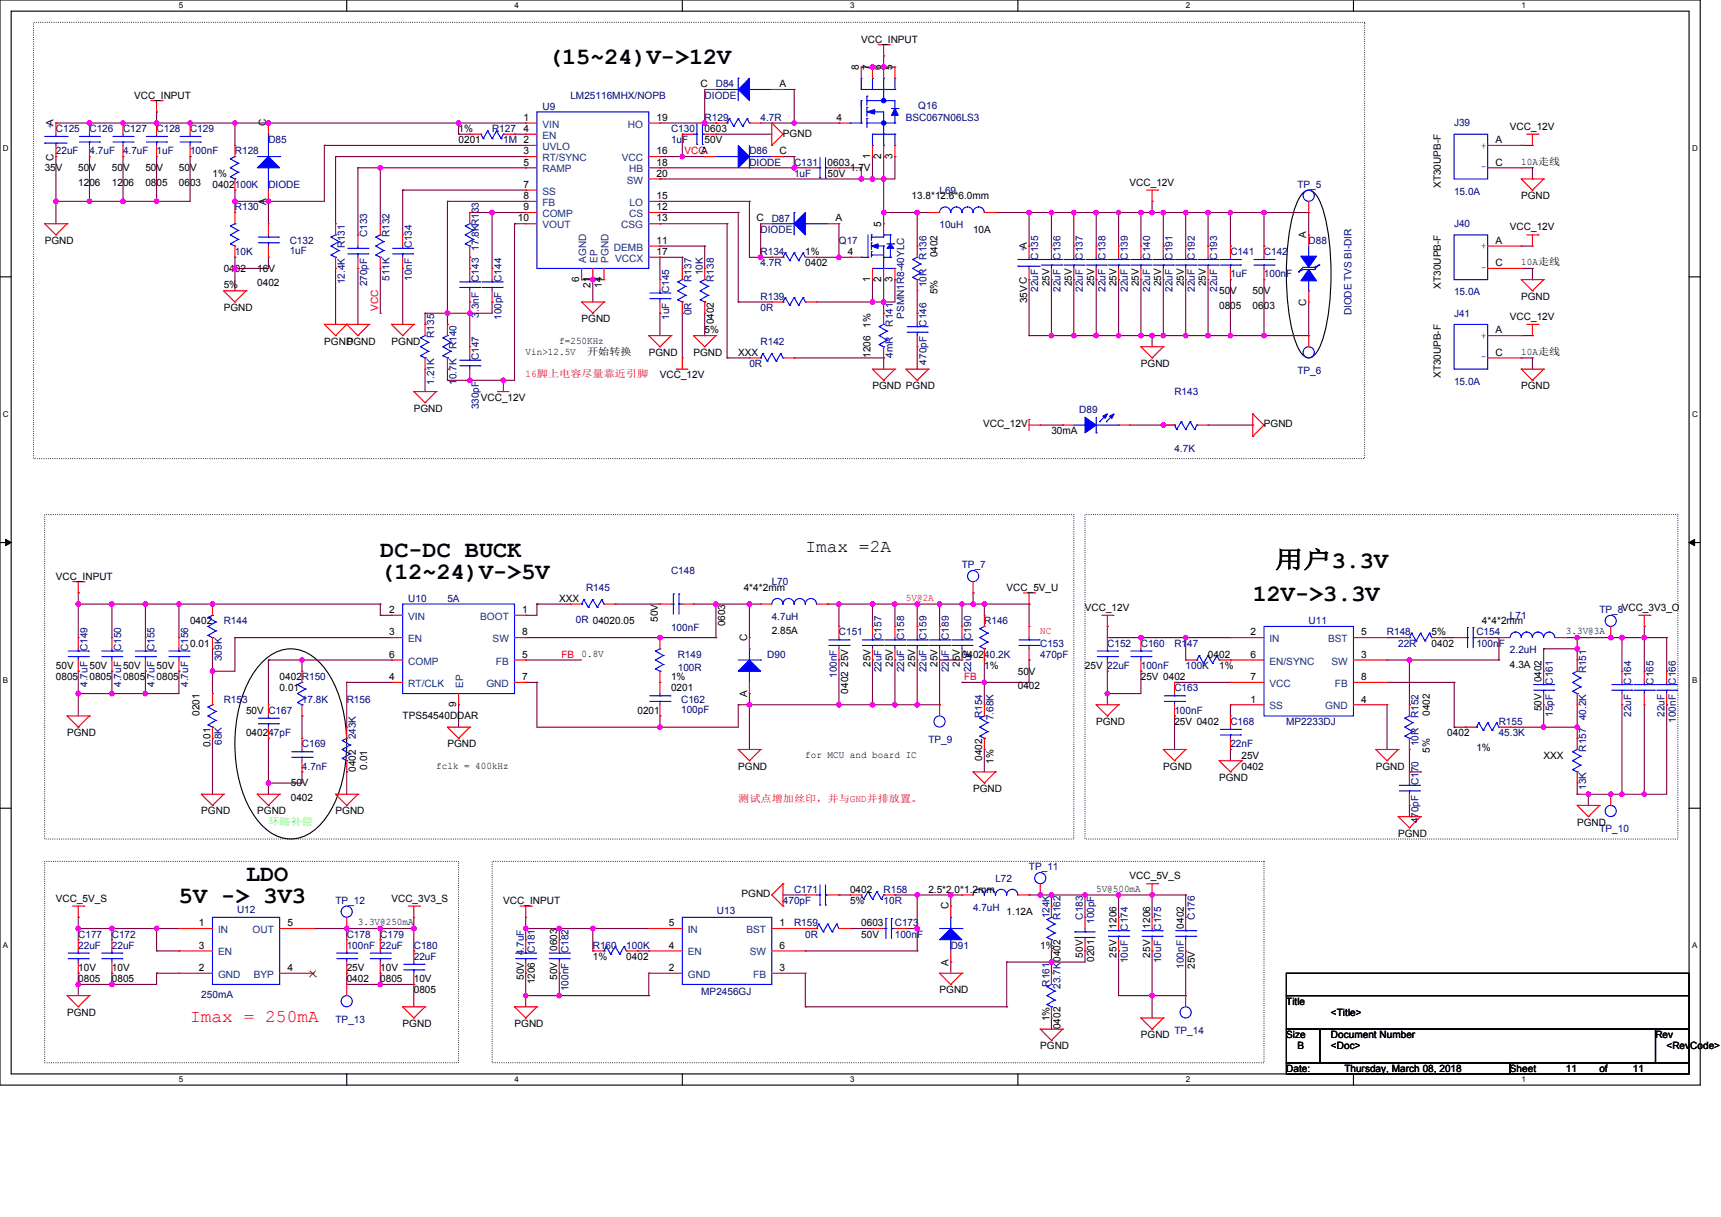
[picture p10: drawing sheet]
<svg xmlns="http://www.w3.org/2000/svg" width="297mm" height="210mm" viewBox="0 0 297 210" stroke-linecap="round" stroke-linejoin="round" font-family="sans-serif">
<defs><g id="words">
<g font-size="4.1">
<text x="94.6" y="11.1">(15~24)V-&gt;12V</text>
<text x="65.6" y="99.9">(12~24)V-&gt;5V</text>
<text x="65.6" y="96">DC-DC BUCK</text>
<text x="220.1" y="98">用户3.3V</text>
<text x="216.2" y="103.7">12V-&gt;3.3V</text>
<text x="30.9" y="155.9">5V -&gt; 3V3</text>
<text x="42.5" y="152">LDO</text>
</g>
<text font-size="3.1" x="139" y="95.2">Imax =2A</text>
<text font-size="3.1" fill="#f00" x="32.8" y="176.3">Imax = 250mA</text>
<g font-size="1.8">
<text x="148.2" y="12.1" transform="rotate(-90 148.2 12.1)">8</text>
<text x="150.2" y="12.1" transform="rotate(-90 150.2 12.1)">7</text>
<text x="152.1" y="12.1" transform="rotate(-90 152.1 12.1)">6</text>
<text x="154" y="12.1" transform="rotate(-90 154 12.1)">5</text>
<text x="9.3" y="21.8" transform="rotate(-90 9.3 21.8)">A</text>
<text x="45.9" y="21.8" transform="rotate(-90 45.9 21.8)">C</text>
<text x="9.3" y="27.7" transform="rotate(-90 9.3 27.7)">C</text>
<text x="150.2" y="27.4" transform="rotate(-90 150.2 27.4)">1</text>
<text x="152.1" y="27.4" transform="rotate(-90 152.1 27.4)">2</text>
<text x="154" y="27.4" transform="rotate(-90 154 27.4)">3</text>
<text x="45.9" y="35.3" transform="rotate(-90 45.9 35.3)">A</text>
<text x="152.1" y="39.2" transform="rotate(-90 152.1 39.2)">5</text>
<text x="225.4" y="41.1" transform="rotate(-90 225.4 41.1)">A</text>
<text x="177.2" y="43" transform="rotate(-90 177.2 43)">A</text>
<text x="100" y="48.7" transform="rotate(-90 100 48.7)">6</text>
<text x="101.9" y="49.6" transform="rotate(-90 101.9 49.6)">21</text>
<text x="103.8" y="49.6" transform="rotate(-90 103.8 49.6)">14</text>
<text x="150.2" y="48.7" transform="rotate(-90 150.2 48.7)">1</text>
<text x="152.1" y="48.7" transform="rotate(-90 152.1 48.7)">2</text>
<text x="154" y="48.7" transform="rotate(-90 154 48.7)">3</text>
<text x="225.4" y="52.8" transform="rotate(-90 225.4 52.8)">C</text>
<text x="128.9" y="110.6" transform="rotate(-90 128.9 110.6)">C</text>
<text x="78.7" y="122" transform="rotate(-90 78.7 122)">9</text>
<text x="128.9" y="120.3" transform="rotate(-90 128.9 120.3)">A</text>
<text x="163.7" y="156.9" transform="rotate(-90 163.7 156.9)">C</text>
<text x="163.7" y="166.6" transform="rotate(-90 163.7 166.6)">A</text>
</g>
<g font-size="1.8" fill="#004080">
<text x="101.2" y="45.4" transform="rotate(-90 101.2 45.4)">AGND</text>
<text x="103.1" y="45.4" transform="rotate(-90 103.1 45.4)">EP</text>
<text x="105" y="45.4" transform="rotate(-90 105 45.4)">PGND</text>
<text x="79.9" y="118.7" transform="rotate(-90 79.9 118.7)">EP</text>
</g>
<g font-size="1.7">
<text x="148.6" y="7.3">VCC_INPUT</text>
<text x="23.2" y="17">VCC_INPUT</text>
<text x="120.9" y="15">C</text>
<text x="134.5" y="15">A</text>
<text x="79.1" y="22.8">1%</text>
<text x="90.3" y="20.8">1</text>
<text x="90.3" y="22.8">4</text>
<text x="113.3" y="20.8">19</text>
<text x="121.6" y="22.8">0603</text>
<text x="135.1" y="23.6">PGND</text>
<text x="144.4" y="20.8">4</text>
<text x="260.6" y="22.4">VCC_12V</text>
<text x="7.7" y="29.5">35V</text>
<text x="13.5" y="29.5">50V</text>
<text x="19.3" y="29.5">50V</text>
<text x="25.1" y="29.5">50V</text>
<text x="30.9" y="29.5">50V</text>
<text x="79.1" y="24.7">0201</text>
<text x="90.3" y="26.6">3</text>
<text x="90.3" y="28.6">5</text>
<text x="113.3" y="26.6">16</text>
<text x="113.3" y="28.6">18</text>
<text x="121.6" y="24.7">50V</text>
<text x="134.5" y="26.6">C</text>
<text x="142.8" y="28.6">0603</text>
<text x="146.7" y="29.5">1.7V</text>
<text x="258.1" y="28.6">C</text>
<text x="258.1" y="24.7">A</text>
<text x="262.5" y="28.4">10A走线</text>
<text x="13.5" y="32.1">1206</text>
<text x="19.3" y="32.1">1206</text>
<text x="25.1" y="32.1">0805</text>
<text x="30.9" y="32.1">0603</text>
<text x="36.7" y="32.4">0402100K</text>
<text x="36.7" y="30.5">1%</text>
<text x="90.3" y="32.4">7</text>
<text x="90.3" y="34.4">8</text>
<text x="113.3" y="34.4">15</text>
<text x="113.3" y="30.5">20</text>
<text x="142.8" y="30.5">50V</text>
<text x="157.3" y="34.4">13.8*12.6*6.0mm</text>
<text x="194.9" y="32.1">VCC_12V</text>
<text x="248.7" y="32.4" transform="rotate(-90 248.7 32.4)">XT30UPB-F</text>
<text x="262.5" y="34.4">PGND</text>
<text x="89.3" y="38.2">10</text>
<text x="90.3" y="36.3">9</text>
<text x="113.3" y="36.3">12</text>
<text x="113.3" y="38.2">13</text>
<text x="130.6" y="38.2">C</text>
<text x="144.2" y="38.2">A</text>
<text x="167.9" y="40.2">10A</text>
<text x="260.6" y="39.8">VCC_12V</text>
<text x="7.7" y="42.1">PGND</text>
<text x="38.6" y="46.9">0402</text>
<text x="44.4" y="46.9">16V</text>
<text x="113.3" y="42.1">11</text>
<text x="113.3" y="44">17</text>
<text x="139" y="46">0402</text>
<text x="139" y="44">1%</text>
<text x="146.3" y="44">4</text>
<text x="161.8" y="44.4" transform="rotate(-90 161.8 44.4)">0402</text>
<text x="258.1" y="45.9">C</text>
<text x="258.1" y="42.1">A</text>
<text x="262.5" y="45.8">10A走线</text>
<text x="38.6" y="53.7">PGND</text>
<text x="38.6" y="49.6">5%</text>
<text x="44.4" y="49.4">0402</text>
<text x="161.8" y="50.8" transform="rotate(-90 161.8 50.8)">5%</text>
<text x="177.2" y="52.3" transform="rotate(-90 177.2 52.3)">35VC</text>
<text x="181.1" y="49.4" transform="rotate(-90 181.1 49.4)">25V</text>
<text x="185" y="49.4" transform="rotate(-90 185 49.4)">25V</text>
<text x="188.8" y="49.4" transform="rotate(-90 188.8 49.4)">25V</text>
<text x="192.7" y="49.4" transform="rotate(-90 192.7 49.4)">25V</text>
<text x="196.5" y="49.4" transform="rotate(-90 196.5 49.4)">25V</text>
<text x="200.4" y="49.4" transform="rotate(-90 200.4 49.4)">25V</text>
<text x="204.3" y="49.4" transform="rotate(-90 204.3 49.4)">25V</text>
<text x="208.1" y="49.4" transform="rotate(-90 208.1 49.4)">25V</text>
<text x="210.4" y="50.8">50V</text>
<text x="210.4" y="53.3">0805</text>
<text x="216.2" y="50.8">50V</text>
<text x="216.2" y="53.3">0603</text>
<text x="248.7" y="49.8" transform="rotate(-90 248.7 49.8)">XT30UPB-F</text>
<text x="262.5" y="51.7">PGND</text>
<text x="56" y="59.5">PGND</text>
<text x="59.8" y="59.5">PGND</text>
<text x="67.6" y="59.5">PGND</text>
<text x="96.5" y="59.3">f=250KHz</text>
<text x="100.4" y="55.6">PGND</text>
<text x="121.6" y="57.5">5%</text>
<text x="123.2" y="56" transform="rotate(-90 123.2 56)">0402</text>
<text x="150.2" y="56.6" transform="rotate(-90 150.2 56.6)">1%</text>
<text x="258.1" y="57.5">A</text>
<text x="260.6" y="55.2">VCC_12V</text>
<text x="90.7" y="61.2">Vin&gt;12.5V</text>
<text x="101.3" y="61.2">开始转换</text>
<text x="112" y="61.4">PGND</text>
<text x="113.9" y="65.3">VCC_12V</text>
<text x="119.7" y="61.4">PGND</text>
<text x="127.4" y="61.4">XXX</text>
<text x="150.2" y="61.8" transform="rotate(-90 150.2 61.8)">1206</text>
<text x="196.9" y="63.3">PGND</text>
<text x="248.7" y="65.2" transform="rotate(-90 248.7 65.2)">XT30UPB-F</text>
<text x="258.1" y="61.4">C</text>
<text x="262.5" y="61.2">10A走线</text>
<text x="71.4" y="71">PGND</text>
<text x="83" y="69.1">VCC_12V</text>
<text x="150.6" y="67.2">PGND PGND</text>
<text x="262.5" y="67.2">PGND</text>
<text x="169.7" y="73.7">VCC_12V</text>
<text x="181.4" y="74.9">30mA</text>
<text x="218.1" y="73.7">PGND</text>
<text x="9.7" y="100">VCC_INPUT</text>
<text x="128.4" y="101.9">4*4*2mm</text>
<text x="173.7" y="101.9">VCC_5V_U</text>
<text x="32.8" y="107.7">0402</text>
<text x="67.2" y="105.8">2</text>
<text x="90.1" y="105.8">1</text>
<text x="96.5" y="103.9">XXX</text>
<text x="113.5" y="107.3" transform="rotate(-90 113.5 107.3)">50V</text>
<text x="187.2" y="105.4">VCC_12V</text>
<text x="255.8" y="107.7">4*4*2mm</text>
<text x="32.8" y="111.6">0.01</text>
<text x="67.2" y="109.6">3</text>
<text x="67.2" y="113.5">6</text>
<text x="90.1" y="113.5">5</text>
<text x="90.1" y="109.6">8</text>
<text x="100.4" y="113.3">0.8V</text>
<text x="125.1" y="108.1" transform="rotate(-90 125.1 108.1)">0603</text>
<text x="133.2" y="109.5">2.85A</text>
<text x="166" y="113.5">040240.2K</text>
<text x="208.5" y="113.5">0402</text>
<text x="215.8" y="109.6">2</text>
<text x="215.8" y="113.5">6</text>
<text x="234.9" y="113.5">3</text>
<text x="234.9" y="109.6">5</text>
<text x="247.1" y="111.6">0402</text>
<text x="247.1" y="109.7">5%</text>
<text x="270.2" y="109.5">3.3V@3A</text>
<text x="9.7" y="115.4">50V</text>
<text x="9.7" y="117.4">0805</text>
<text x="15.4" y="115.4">50V</text>
<text x="15.4" y="117.4">0805</text>
<text x="21.2" y="115.4">50V</text>
<text x="21.2" y="117.4">0805</text>
<text x="27" y="115.4">50V</text>
<text x="27" y="117.4">0805</text>
<text x="48.3" y="117.4">0402R150</text>
<text x="48.3" y="119.3">0.01</text>
<text x="67.2" y="117.4">4</text>
<text x="90.1" y="117.4">7</text>
<text x="115.8" y="119.3">0201</text>
<text x="115.8" y="117.4">1%</text>
<text x="146.4" y="119.7" transform="rotate(-90 146.4 119.7)">0402</text>
<text x="146.4" y="115.1" transform="rotate(-90 146.4 115.1)">25V</text>
<text x="150.2" y="115.1" transform="rotate(-90 150.2 115.1)">25V</text>
<text x="154.1" y="115.1" transform="rotate(-90 154.1 115.1)">25V</text>
<text x="157.9" y="115.1" transform="rotate(-90 157.9 115.1)">25V</text>
<text x="161.8" y="115.1" transform="rotate(-90 161.8 115.1)">25V</text>
<text x="165.7" y="115.1" transform="rotate(-90 165.7 115.1)">25V</text>
<text x="169.9" y="115.4">1%</text>
<text x="175.6" y="116.4">50V</text>
<text x="175.6" y="118.9">0402</text>
<text x="187.2" y="115.4">25V 22uF</text>
<text x="196.9" y="117.4">25V 0402</text>
<text x="210.4" y="115.4">1%</text>
<text x="215.8" y="117.4">7</text>
<text x="234.9" y="117.4">8</text>
<text x="260.6" y="115.3">4.3A</text>
<text x="266" y="117.7" transform="rotate(-90 266 117.7)">0402</text>
<text x="34.4" y="123.5" transform="rotate(-90 34.4 123.5)">0201</text>
<text x="42.5" y="123.2">50V C167</text>
<text x="69.5" y="124.1">TPS54540DDAR</text>
<text x="110" y="123.2">0201</text>
<text x="189.2" y="125.1">PGND</text>
<text x="202.7" y="125.1">25V 0402</text>
<text x="215.8" y="121.2">1</text>
<text x="234.9" y="121.2">4</text>
<text x="246.7" y="123.5" transform="rotate(-90 246.7 123.5)">0402</text>
<text x="266" y="122.8" transform="rotate(-90 266 122.8)">50V</text>
<text x="11.6" y="127">PGND</text>
<text x="36.3" y="128.9" transform="rotate(-90 36.3 128.9)">0.01</text>
<text x="42.5" y="127">040247pF</text>
<text x="77.2" y="129">PGND</text>
<text x="139" y="130.7">for MCU and board IC</text>
<text x="169.5" y="131.3" transform="rotate(-90 169.5 131.3)">0402</text>
<text x="171.5" y="131.8" transform="rotate(-90 171.5 131.8)">1%</text>
<text x="214.3" y="130.9">25V</text>
<text x="246.7" y="129.9" transform="rotate(-90 246.7 129.9)">5%</text>
<text x="249.8" y="127">0402</text>
<text x="254.8" y="129.5">1%</text>
<text x="266.4" y="130.9">XXX</text>
<text x="50.2" y="135.7">50V</text>
<text x="61.4" y="133.2" transform="rotate(-90 61.4 133.2)">0402</text>
<text x="63.4" y="132.8" transform="rotate(-90 63.4 132.8)">0.01</text>
<text x="75.3" y="132.7">fclk = 400kHz</text>
<text x="127.4" y="132.8">PGND</text>
<text x="167.9" y="136.7">PGND</text>
<text x="200.7" y="132.8">PGND</text>
<text x="210.4" y="134.7">PGND</text>
<text x="214.3" y="132.8">0402</text>
<text x="237.4" y="132.8">PGND</text>
<text x="34.7" y="140.5">PGND</text>
<text x="44.4" y="140.5">PGND</text>
<text x="50.2" y="138.2">0402</text>
<text x="57.9" y="140.5">PGND</text>
<text x="272.2" y="142.5">PGND</text>
<text x="241.3" y="144.4">PGND</text>
<text x="9.7" y="155.6">VCC_5V_S</text>
<text x="67.6" y="155.6">VCC_3V3_S</text>
<text x="86.9" y="156">VCC_INPUT</text>
<text x="128" y="154.8">PGND</text>
<text x="146.7" y="154.1">0402</text>
<text x="146.7" y="156">5%</text>
<text x="160.2" y="154.1">2.5*2.0*1.2mm</text>
<text x="189.2" y="153.9">5V@500mA</text>
<text x="194.9" y="151.7">VCC_5V_S</text>
<text x="34.3" y="159.8">1</text>
<text x="49.6" y="159.8">5</text>
<text x="61.8" y="159.7">3.3V@250mA</text>
<text x="115.4" y="159.8">5</text>
<text x="134.5" y="159.8">1</text>
<text x="148.6" y="161.8">50V</text>
<text x="148.6" y="159.8">0603</text>
<text x="173.7" y="157.9">1.12A</text>
<text x="192.7" y="160.2" transform="rotate(-90 192.7 160.2)">1206</text>
<text x="198.5" y="160.2" transform="rotate(-90 198.5 160.2)">1206</text>
<text x="204.3" y="160.2" transform="rotate(-90 204.3 160.2)">0402</text>
<text x="13.5" y="167.6">10V</text>
<text x="19.3" y="167.6">10V</text>
<text x="34.3" y="167.5">2</text>
<text x="34.3" y="163.7">3</text>
<text x="49.6" y="167.5">4</text>
<text x="59.8" y="167.6">25V</text>
<text x="65.6" y="167.6">10V</text>
<text x="96.2" y="164.1" transform="rotate(-90 96.2 164.1)">0603</text>
<text x="102.3" y="165.6">1%</text>
<text x="108.1" y="165.6">0402</text>
<text x="115.4" y="167.5">2</text>
<text x="115.4" y="163.7">4</text>
<text x="134.5" y="167.5">3</text>
<text x="134.5" y="163.7">6</text>
<text x="179.5" y="163.7">1%</text>
<text x="183" y="166" transform="rotate(-90 183 166)">0402</text>
<text x="186.9" y="165.2" transform="rotate(-90 186.9 165.2)">50V</text>
<text x="188.8" y="166" transform="rotate(-90 188.8 166)">0201</text>
<text x="192.7" y="165.2" transform="rotate(-90 192.7 165.2)">25V</text>
<text x="198.5" y="165.2" transform="rotate(-90 198.5 165.2)">25V</text>
<text x="206.2" y="167.2" transform="rotate(-90 206.2 167.2)">25V</text>
<text x="13.5" y="169.5">0805</text>
<text x="19.3" y="169.5">0805</text>
<text x="59.8" y="169.5">0402</text>
<text x="65.6" y="169.5">0805</text>
<text x="71.4" y="169.5">10V</text>
<text x="71.4" y="171.4">0805</text>
<text x="90.4" y="169.1" transform="rotate(-90 90.4 169.1)">50V</text>
<text x="92.3" y="169.9" transform="rotate(-90 92.3 169.9)">1206</text>
<text x="96.2" y="169.1" transform="rotate(-90 96.2 169.1)">50V</text>
<text x="162.1" y="171.4">PGND</text>
<text x="222" y="173.4">Title</text>
<text x="11.6" y="175.3">PGND</text>
<text x="69.5" y="177.2">PGND</text>
<text x="88.8" y="177.2">PGND</text>
<text x="181.1" y="176.2" transform="rotate(-90 181.1 176.2)">1%</text>
<text x="183" y="177.6" transform="rotate(-90 183 177.6)">0402</text>
<text x="196.9" y="179.1">PGND</text>
<text x="222" y="179.1">Size</text>
<text x="229.7" y="179.1">Document Number</text>
<text x="229.7" y="175.3">&lt;Title&gt;</text>
<text x="285.7" y="179.1">Rev</text>
<text x="179.5" y="181.1">PGND</text>
<text x="222" y="184.9">Date:</text>
<text x="223.9" y="181.1">B</text>
<text x="229.7" y="181.1">&lt;Doc&gt;</text>
<text x="232" y="184.9">Thursday, March 08, 2018</text>
<text x="260.6" y="184.9">Sheet</text>
<text x="270.2" y="184.9">11</text>
<text x="276" y="184.9">of</text>
<text x="281.8" y="184.9">11</text>
<text x="287.6" y="181.1">&lt;RevCode&gt;</text>
</g>
<g font-size="1.7" fill="#000080">
<text x="98.4" y="17">LM25116MHX/NOPB</text>
<text x="121.6" y="17">DIODE</text>
<text x="123.5" y="15.1">D84</text>
<text x="9.7" y="22.8">C125</text>
<text x="15.4" y="22.8">C126</text>
<text x="21.2" y="22.8">C127</text>
<text x="27" y="22.8">C128</text>
<text x="32.8" y="22.8">C129</text>
<text x="84.9" y="22.8">R127</text>
<text x="93.6" y="18.9">U9</text>
<text x="115.8" y="22.8">C130</text>
<text x="121.6" y="20.9">R129</text>
<text x="131.3" y="20.9">4.7R</text>
<text x="156.3" y="20.9">BSC067N06LS3</text>
<text x="158.5" y="18.7">Q16</text>
<text x="250.9" y="21.8">J39</text>
<text x="9.7" y="26.6">22uF</text>
<text x="15.4" y="26.6">4.7uF</text>
<text x="21.2" y="26.6">4.7uF</text>
<text x="27" y="26.6">1uF</text>
<text x="32.8" y="26.6">100nF</text>
<text x="40.5" y="26.6">R128</text>
<text x="46.3" y="24.7">D85</text>
<text x="86.9" y="24.7">1M 2</text>
<text x="115.8" y="24.7">1uF</text>
<text x="129.3" y="26.6">D86</text>
<text x="129.3" y="28.6">DIODE</text>
<text x="137" y="28.6">C131</text>
<text x="46.3" y="32.4">DIODE</text>
<text x="137" y="30.5">1uF</text>
<text x="162.1" y="33.4">L69</text>
<text x="223.9" y="32.4">TP_5</text>
<text x="250.9" y="33.6">15.0A</text>
<text x="40.5" y="36.3">R130</text>
<text x="63.4" y="40.9" transform="rotate(-90 63.4 40.9)">C133</text>
<text x="67.2" y="40.9" transform="rotate(-90 67.2 40.9)">R132</text>
<text x="131.3" y="40.2">DIODE</text>
<text x="133.2" y="38.2">D87</text>
<text x="162.1" y="39.4">10uH</text>
<text x="250.9" y="39.2">J40</text>
<text x="40.5" y="44">10K</text>
<text x="50" y="42.1">C132</text>
<text x="50" y="43.8">1uF</text>
<text x="59.5" y="42.9" transform="rotate(-90 59.5 42.9)">R131</text>
<text x="71.1" y="42.9" transform="rotate(-90 71.1 42.9)">C134</text>
<text x="82.7" y="43.2" transform="rotate(-90 82.7 43.2)">17.8KR133</text>
<text x="121.3" y="47.5" transform="rotate(-90 121.3 47.5)">10K</text>
<text x="131.3" y="44">R134</text>
<text x="131.3" y="46">4.7R</text>
<text x="144.8" y="42.1">Q17</text>
<text x="159.9" y="44.8" transform="rotate(-90 159.9 44.8)">R136</text>
<text x="179.2" y="44.8" transform="rotate(-90 179.2 44.8)">C135</text>
<text x="183" y="44.8" transform="rotate(-90 183 44.8)">C136</text>
<text x="186.9" y="44.8" transform="rotate(-90 186.9 44.8)">C137</text>
<text x="190.8" y="44.8" transform="rotate(-90 190.8 44.8)">C138</text>
<text x="194.6" y="44.8" transform="rotate(-90 194.6 44.8)">C139</text>
<text x="198.5" y="44.8" transform="rotate(-90 198.5 44.8)">C140</text>
<text x="202.3" y="44.8" transform="rotate(-90 202.3 44.8)">C191</text>
<text x="206.2" y="44.8" transform="rotate(-90 206.2 44.8)">C192</text>
<text x="210.1" y="44.8" transform="rotate(-90 210.1 44.8)">C193</text>
<text x="212.3" y="44">C141</text>
<text x="212.3" y="47.9">1uF</text>
<text x="218.1" y="44">C142</text>
<text x="218.1" y="47.9">100nF</text>
<text x="225.8" y="42.1">D88</text>
<text x="59.5" y="49" transform="rotate(-90 59.5 49)">12.4K</text>
<text x="63.4" y="49.4" transform="rotate(-90 63.4 49.4)">270pF</text>
<text x="67.2" y="48.5" transform="rotate(-90 67.2 48.5)">511K</text>
<text x="71.1" y="48.5" transform="rotate(-90 71.1 48.5)">10nF</text>
<text x="82.7" y="48.6" transform="rotate(-90 82.7 48.6)">C143</text>
<text x="86.5" y="48.6" transform="rotate(-90 86.5 48.6)">C144</text>
<text x="115.5" y="50.6" transform="rotate(-90 115.5 50.6)">C145</text>
<text x="119.3" y="48.6" transform="rotate(-90 119.3 48.6)">R137</text>
<text x="123.2" y="48.6" transform="rotate(-90 123.2 48.6)">R138</text>
<text x="131.3" y="51.7">R139</text>
<text x="131.3" y="53.7">0R</text>
<text x="159.9" y="49.6" transform="rotate(-90 159.9 49.6)">10R</text>
<text x="179.2" y="50.4" transform="rotate(-90 179.2 50.4)">22uF</text>
<text x="183" y="50.4" transform="rotate(-90 183 50.4)">22uF</text>
<text x="186.9" y="50.4" transform="rotate(-90 186.9 50.4)">22uF</text>
<text x="190.8" y="50.4" transform="rotate(-90 190.8 50.4)">22uF</text>
<text x="194.6" y="50.4" transform="rotate(-90 194.6 50.4)">22uF</text>
<text x="198.5" y="50.4" transform="rotate(-90 198.5 50.4)">22uF</text>
<text x="202.3" y="50.4" transform="rotate(-90 202.3 50.4)">22uF</text>
<text x="206.2" y="50.4" transform="rotate(-90 206.2 50.4)">22uF</text>
<text x="210.1" y="50.4" transform="rotate(-90 210.1 50.4)">22uF</text>
<text x="250.9" y="51">15.0A</text>
<text x="74.9" y="58.3" transform="rotate(-90 74.9 58.3)">R135</text>
<text x="82.7" y="54.8" transform="rotate(-90 82.7 54.8)">3.3nF</text>
<text x="86.5" y="55.2" transform="rotate(-90 86.5 55.2)">100pF</text>
<text x="115.5" y="55.2" transform="rotate(-90 115.5 55.2)">1uF</text>
<text x="119.3" y="54.4" transform="rotate(-90 119.3 54.4)">0R</text>
<text x="131.3" y="59.5">R142</text>
<text x="154.1" y="56.4" transform="rotate(-90 154.1 56.4)">R141</text>
<text x="156" y="55" transform="rotate(-90 156 55)">PSMN1R8-40YLC</text>
<text x="159.9" y="56.4" transform="rotate(-90 159.9 56.4)">C146</text>
<text x="233.2" y="54.4" transform="rotate(-90 233.2 54.4)">DIODE TVS BI-DIR</text>
<text x="250.9" y="54.6">J41</text>
<text x="78.8" y="60.2" transform="rotate(-90 78.8 60.2)">R140</text>
<text x="82.7" y="62.2" transform="rotate(-90 82.7 62.2)">C147</text>
<text x="129.3" y="63.3">0R</text>
<text x="154.1" y="61.8" transform="rotate(-90 154.1 61.8)">4mR</text>
<text x="159.9" y="62.9" transform="rotate(-90 159.9 62.9)">470pF</text>
<text x="223.9" y="64.5">TP_6</text>
<text x="74.9" y="66.4" transform="rotate(-90 74.9 66.4)">1.21K</text>
<text x="78.8" y="66.4" transform="rotate(-90 78.8 66.4)">10.7K</text>
<text x="82.7" y="70.6" transform="rotate(-90 82.7 70.6)">330pF</text>
<text x="186.3" y="71.2">D89</text>
<text x="202.7" y="68.1">R143</text>
<text x="250.9" y="66.4">15.0A</text>
<text x="202.7" y="78">4.7K</text>
<text x="101.1" y="101.9">R145</text>
<text x="115.8" y="99">C148</text>
<text x="133.2" y="101">L70</text>
<text x="166" y="98.1">TP_7</text>
<text x="38.6" y="107.7">R144</text>
<text x="70.4" y="103.9">U10</text>
<text x="77.2" y="103.9">5A</text>
<text x="99.4" y="107.5">0R 04020.05</text>
<text x="133.2" y="107">4.7uH</text>
<text x="169.9" y="107.7">R146</text>
<text x="225.8" y="107.7">U11</text>
<text x="260.6" y="106.8">L71</text>
<text x="276" y="105.8">TP_8VCC_3V3_O</text>
<text x="15.1" y="112.3" transform="rotate(-90 15.1 112.3)">C149</text>
<text x="20.9" y="112.3" transform="rotate(-90 20.9 112.3)">C150</text>
<text x="26.7" y="112.3" transform="rotate(-90 26.7 112.3)">C155</text>
<text x="32.5" y="112.3" transform="rotate(-90 32.5 112.3)">C156</text>
<text x="115.8" y="108.9">100nF</text>
<text x="117" y="113.5">R149</text>
<text x="132.4" y="113.5">D90</text>
<text x="144.8" y="109.7">C151</text>
<text x="152.2" y="110.4" transform="rotate(-90 152.2 110.4)">C157</text>
<text x="156" y="110.4" transform="rotate(-90 156 110.4)">C158</text>
<text x="159.9" y="110.4" transform="rotate(-90 159.9 110.4)">C159</text>
<text x="163.7" y="110.4" transform="rotate(-90 163.7 110.4)">C189</text>
<text x="167.6" y="110.4" transform="rotate(-90 167.6 110.4)">C190</text>
<text x="179.5" y="111.6">C153</text>
<text x="179.5" y="113.5">470pF</text>
<text x="191.1" y="111.6">C152</text>
<text x="196.9" y="111.6">C160</text>
<text x="202.7" y="111.6">R147</text>
<text x="239.3" y="109.7">R148</text>
<text x="241.3" y="111.6">22R</text>
<text x="254.8" y="109.7">C154</text>
<text x="254.8" y="111.6">100nF</text>
<text x="260.6" y="112.7">2.2uH</text>
<text x="15.1" y="118.5" transform="rotate(-90 15.1 118.5)">4.7uF</text>
<text x="20.9" y="118.5" transform="rotate(-90 20.9 118.5)">4.7uF</text>
<text x="26.7" y="118.5" transform="rotate(-90 26.7 118.5)">4.7uF</text>
<text x="32.5" y="118.5" transform="rotate(-90 32.5 118.5)">4.7uF</text>
<text x="38.3" y="114.1" transform="rotate(-90 38.3 114.1)">309K</text>
<text x="117" y="115.8">100R</text>
<text x="144.4" y="117" transform="rotate(-90 144.4 117)">100nF</text>
<text x="152.2" y="116" transform="rotate(-90 152.2 116)">22uF</text>
<text x="156" y="116" transform="rotate(-90 156 116)">22uF</text>
<text x="159.9" y="116" transform="rotate(-90 159.9 116)">22uF</text>
<text x="163.7" y="116" transform="rotate(-90 163.7 116)">22uF</text>
<text x="167.6" y="116" transform="rotate(-90 167.6 116)">22uF</text>
<text x="196.9" y="115.4">100nF</text>
<text x="202.7" y="119.3">C163</text>
<text x="204.6" y="115.4">100K</text>
<text x="268" y="118.1" transform="rotate(-90 268 118.1)">C161</text>
<text x="273.8" y="116.2" transform="rotate(-90 273.8 116.2)">R151</text>
<text x="281.5" y="118.1" transform="rotate(-90 281.5 118.1)">C164</text>
<text x="285.3" y="118.1" transform="rotate(-90 285.3 118.1)">C165</text>
<text x="289.2" y="118.1" transform="rotate(-90 289.2 118.1)">C166</text>
<text x="38.6" y="121.2">R153</text>
<text x="52.1" y="121.2">17.8K</text>
<text x="59.8" y="121.2">R156</text>
<text x="117.5" y="121.2">C162</text>
<text x="117.5" y="123">100pF</text>
<text x="169.5" y="123.9" transform="rotate(-90 169.5 123.9)">R154</text>
<text x="171.5" y="124.3" transform="rotate(-90 171.5 124.3)">7.68K</text>
<text x="202.7" y="123.2">100nF</text>
<text x="212.3" y="125.1">C168</text>
<text x="222" y="125.1">MP2233DJ</text>
<text x="244.8" y="123.9" transform="rotate(-90 244.8 123.9)">R152</text>
<text x="258.6" y="125.1">R155</text>
<text x="268" y="123.7" transform="rotate(-90 268 123.7)">15pF</text>
<text x="273.8" y="124.3" transform="rotate(-90 273.8 124.3)">40.2K</text>
<text x="281.5" y="123.7" transform="rotate(-90 281.5 123.7)">22uF</text>
<text x="287.3" y="123.7" transform="rotate(-90 287.3 123.7)">22uF</text>
<text x="289.2" y="124.7" transform="rotate(-90 289.2 124.7)">100nF</text>
<text x="38.3" y="128.6" transform="rotate(-90 38.3 128.6)">68K</text>
<text x="52.1" y="129">C169</text>
<text x="61.4" y="127.6" transform="rotate(-90 61.4 127.6)">243K</text>
<text x="160.2" y="128.2">TP_9</text>
<text x="212.3" y="129">22nF</text>
<text x="244.8" y="128.8" transform="rotate(-90 244.8 128.8)">10R</text>
<text x="258.6" y="127">45.3K</text>
<text x="273.8" y="129.7" transform="rotate(-90 273.8 129.7)">R157</text>
<text x="52.1" y="132.8">4.7nF</text>
<text x="244.8" y="135.5" transform="rotate(-90 244.8 135.5)">C170</text>
<text x="273.8" y="136.3" transform="rotate(-90 273.8 136.3)">13K</text>
<text x="244.8" y="142.1" transform="rotate(-90 244.8 142.1)">470pF</text>
<text x="276" y="143.6">TP_10</text>
<text x="57.9" y="156">TP_12</text>
<text x="135.1" y="156">470pF</text>
<text x="137" y="154.1">C171</text>
<text x="152.5" y="154.1">R158</text>
<text x="152.5" y="156">10R</text>
<text x="171.8" y="152.1">L72</text>
<text x="177.6" y="150.2">TP_11</text>
<text x="13.5" y="161.8">C177</text>
<text x="19.3" y="161.8">C172</text>
<text x="40.9" y="157.5">U12</text>
<text x="59.8" y="161.8">C178</text>
<text x="65.6" y="161.8">C179</text>
<text x="123.7" y="157.7">U13</text>
<text x="137" y="159.8">R159</text>
<text x="139" y="161.8">0R</text>
<text x="154.4" y="159.8">C173</text>
<text x="154.4" y="161.8">100nF</text>
<text x="167.9" y="157.1">4.7uH</text>
<text x="181.1" y="158.5" transform="rotate(-90 181.1 158.5)">124K</text>
<text x="183" y="158.7" transform="rotate(-90 183 158.7)">R162</text>
<text x="186.9" y="158.7" transform="rotate(-90 186.9 158.7)">C183</text>
<text x="188.8" y="159.4" transform="rotate(-90 188.8 159.4)">100pF</text>
<text x="194.6" y="160.6" transform="rotate(-90 194.6 160.6)">C174</text>
<text x="200.4" y="160.6" transform="rotate(-90 200.4 160.6)">C175</text>
<text x="206.2" y="158.7" transform="rotate(-90 206.2 158.7)">C176</text>
<text x="13.5" y="163.7">22uF</text>
<text x="19.3" y="163.7">22uF</text>
<text x="59.8" y="163.7">100nF 22uF</text>
<text x="71.4" y="163.7">C180</text>
<text x="71.4" y="165.6">22uF</text>
<text x="90.4" y="164.9" transform="rotate(-90 90.4 164.9)">4.7uF</text>
<text x="92.3" y="164.5" transform="rotate(-90 92.3 164.5)">C181</text>
<text x="98.1" y="164.5" transform="rotate(-90 98.1 164.5)">C182</text>
<text x="102.3" y="163.7">R160</text>
<text x="108.1" y="163.7">100K</text>
<text x="164.1" y="163.7">D91</text>
<text x="194.6" y="166.2" transform="rotate(-90 194.6 166.2)">10uF</text>
<text x="200.4" y="166.2" transform="rotate(-90 200.4 166.2)">10uF</text>
<text x="204.3" y="167.2" transform="rotate(-90 204.3 167.2)">100nF</text>
<text x="34.7" y="172.2">250mA</text>
<text x="98.1" y="171" transform="rotate(-90 98.1 171)">100nF</text>
<text x="121" y="171.6">MP2456GJ</text>
<text x="181.1" y="170.3" transform="rotate(-90 181.1 170.3)">R161</text>
<text x="183" y="170.6" transform="rotate(-90 183 170.6)">23.7K</text>
<text x="57.9" y="176.4">TP_13</text>
<text x="202.7" y="178.4">TP_14</text>
</g>
<g font-size="1.7" fill="#004080">
<text x="93.6" y="22">VIN</text>
<text x="93.6" y="23.9">EN</text>
<text x="108.4" y="22">HO</text>
<text x="93.6" y="25.9">UVLO</text>
<text x="93.6" y="27.8">RT/SYNC</text>
<text x="93.6" y="29.7">RAMP</text>
<text x="107.3" y="27.8">VCC</text>
<text x="108.6" y="29.7">HB</text>
<text x="93.6" y="33.6">SS</text>
<text x="93.6" y="35.5">FB</text>
<text x="108.2" y="31.7">SW</text>
<text x="108.6" y="35.5">LO</text>
<text x="93.6" y="37.5">COMP</text>
<text x="93.6" y="39.4">VOUT</text>
<text x="107.2" y="39.4">CSG</text>
<text x="108.6" y="37.5">CS</text>
<text x="105.9" y="43.2">DEMB</text>
<text x="106.1" y="45.2">VCCX</text>
<text x="70.4" y="107">VIN</text>
<text x="82.9" y="107">BOOT</text>
<text x="70.4" y="110.8">EN</text>
<text x="85" y="110.8">SW</text>
<text x="219.1" y="110.8">IN</text>
<text x="229.2" y="110.8">BST</text>
<text x="70.4" y="118.5">RT/CLK</text>
<text x="70.4" y="114.7">COMP</text>
<text x="83.9" y="118.5">GND</text>
<text x="85.6" y="114.7">FB</text>
<text x="219.1" y="114.7">EN/SYNC</text>
<text x="219.1" y="118.5">VCC</text>
<text x="229.8" y="114.7">SW</text>
<text x="230.4" y="118.5">FB</text>
<text x="219.1" y="122.4">SS</text>
<text x="228.7" y="122.4">GND</text>
<text x="37.6" y="161">IN</text>
<text x="43.6" y="161">OUT</text>
<text x="118.7" y="161">IN</text>
<text x="128.8" y="161">BST</text>
<text x="37.6" y="164.9">EN</text>
<text x="118.7" y="164.9">EN</text>
<text x="129.4" y="164.9">SW</text>
<text x="37.6" y="168.7">GND</text>
<text x="43.8" y="168.7">BYP</text>
<text x="118.7" y="168.7">GND</text>
<text x="130" y="168.7">FB</text>
</g>
<g font-size="1.7" fill="#f00">
<text x="118.1" y="26.6">VCCA</text>
<text x="65.2" y="53.7" transform="rotate(-90 65.2 53.7)">VCC</text>
<text x="90.7" y="65.1">16脚上电容尽量靠近引脚</text>
<text x="156.3" y="103.7">5V@2A</text>
<text x="96.9" y="113.5">FB</text>
<text x="179.5" y="109.5">NC</text>
<text x="166.4" y="117.4">FB</text>
<text x="127.4" y="138.4">测试点增加丝印，并与GND并排放置。</text>
</g>
<g font-size="1.7" fill="#00f">
<text x="256.5" y="24.6" transform="rotate(-180 256.5 24.6)">+</text>
<text x="256.5" y="28.3" transform="rotate(-180 256.5 28.3)">-</text>
<text x="256.5" y="42" transform="rotate(-180 256.5 42)">+</text>
<text x="256.5" y="45.6" transform="rotate(-180 256.5 45.6)">-</text>
<text x="256.5" y="57.4" transform="rotate(-180 256.5 57.4)">+</text>
<text x="256.5" y="61.1" transform="rotate(-180 256.5 61.1)">-</text>
</g>
<text font-size="1.7" fill="#0f0" x="46.3" y="142.3">环路补偿</text>
<g font-size="1.6" fill="#00f">
<text x="8.2" y="21.2" transform="rotate(90 8.2 21.2)">+</text>
<text x="176.1" y="42.5" transform="rotate(90 176.1 42.5)">+</text>
</g>
<g font-size="1.4">
<text x="30.9" y="1.4">5</text>
<text x="88.8" y="1.4">4</text>
<text x="146.7" y="1.4">3</text>
<text x="204.6" y="1.4">2</text>
<text x="262.6" y="1.4">1</text>
<text x=".5" y="26.1">D</text>
<text x="292" y="26.1">D</text>
<text x=".5" y="71.9">C</text>
<text x="292" y="71.9">C</text>
<text x=".5" y="117.8">B</text>
<text x="292" y="117.8">B</text>
<text x=".5" y="163.6">A</text>
<text x="292" y="163.6">A</text>
<text x="30.9" y="186.7">5</text>
<text x="88.8" y="186.7">4</text>
<text x="146.7" y="186.7">3</text>
<text x="204.6" y="186.7">2</text>
<text x="262.6" y="186.7">1</text>
</g>
</g></defs>
<path d="M0 0h293.4v187.2h-293.4zM1.9 1.9h289.6v183.4h-289.6z" fill="none" stroke="#000" stroke-width=".19"/>
<g fill="#fff">
<path d="M30.9 .2h.7v1.5h-.7z"/>
<path d="M30.9 185.5h.7v1.5h-.7z"/>
</g>
<path d="M59.8 0v1.9M59.8 185.3v1.9" fill="none" stroke="#000" stroke-width=".19"/>
<g fill="#fff">
<path d="M88.8 .2h.8v1.5h-.8z"/>
<path d="M88.8 185.5h.8v1.5h-.8z"/>
</g>
<path d="M117.8 0v1.9M117.8 185.3v1.9" fill="none" stroke="#000" stroke-width=".19"/>
<g fill="#fff">
<path d="M146.7 .2h.8v1.5h-.8z"/>
<path d="M146.7 185.5h.8v1.5h-.8z"/>
</g>
<path d="M175.7 0v1.9M175.7 185.3v1.9" fill="none" stroke="#000" stroke-width=".19"/>
<g fill="#fff">
<path d="M204.6 .2h.8v1.5h-.8z"/>
<path d="M204.6 185.5h.8v1.5h-.8z"/>
</g>
<path d="M233.6 0v1.9M233.6 185.3v1.9" fill="none" stroke="#000" stroke-width=".19"/>
<g fill="#fff">
<path d="M262.5 .2h.8v1.5h-.8z"/>
<path d="M262.5 185.5h.8v1.5h-.8z"/>
<path d="M.5 24.8h1v1.6h-1z"/>
<path d="M292 24.8h1v1.6h-1z"/>
<path d="M.5 70.7h1v1.5h-1z"/>
<path d="M292 70.7h1v1.5h-1z"/>
</g>
<path d="M0 47.8h1.9M291.5 47.8h1.9" fill="none" stroke="#000" stroke-width=".19"/>
<g fill="#fff">
<path d="M.5 116.5h.9v1.6h-.9z"/>
<path d="M292 116.5h.9v1.6h-.9z"/>
</g>
<path d="M0 93.6h1.9M291.5 93.6h1.9" fill="none" stroke="#000" stroke-width=".19"/>
<path d="M1 93.1l.9 .5-.9 .6zM291.5 93.6l.9-.5v1.1z" fill="#000" stroke="#000" stroke-width=".17"/>
<g fill="#fff">
<path d="M.5 162.4h.9v1.5h-.9z"/>
<path d="M292 162.4h.9v1.5h-.9z"/>
</g>
<path d="M224.9 33.3a1.24 1.24 0 0 1 1.9 0 11.7 11.7 0 0 1 2.2 5.7 47 47 0 0 1-.6 19.1 6.3 6.3 0 0 1-2.1 3.5 1.5 1.5 0 0 1-1.8-.8 22.9 22.9 0 0 1-2.4-10 41 41 0 0 1 1.5-15.4l.9-1.6zM45.3 114.2a6.4 6.4 0 0 1 9.7 0 18.5 18.5 0 0 1 4.6 10.6 24.2 24.2 0 0 1-3 15.7 8.2 8.2 0 0 1-6.4 4.3 7.4 7.4 0 0 1-5.7-3.2 22.5 22.5 0 0 1-3.9-15 20.7 20.7 0 0 1 3.9-11.5zM0 139.5h1.9M291.5 139.5h1.9M222 167.9h69.5v3.9h-69.5zM222 171.8h69.5v5.8h-69.5zM222 177.6h5.8v5.8h-5.8zM227.8 177.6h57.9v5.8h-57.9zM285.7 177.6h5.8v5.8h-5.8zM222 183.4h38.6v1.9h-38.6zM260.6 183.4h30.9v1.9h-30.9z" fill="none" stroke="#000" stroke-width=".19"/>
<path d="M5.8 3.9h229.7v75.2h-229.7zM7.7 88.8h177.6v56h-177.6zM187.2 88.8h102.4v56h-102.4zM7.7 148.6h71.4v34.8h-71.4zM84.9 148.6h133.2v34.8h-133.2z" fill="none" stroke="#000" stroke-width=".19" stroke-dasharray="0 .4"/>
<g fill="none" stroke="#800040" stroke-width=".19">
<path d="M27 19.3h.1M27 19.3v1.9M121.6 15.4v5.8M135.1 15.4h2M137.1 15.4h.1M137.1 15.4v5.8M148.6 11.6h.1M148.6 11.6h5.8M150.6 11.6h.1M152.5 11.6h.1M152.5 9.7h.1M152.5 9.7v1.9"/>
<path d="M9.7 21.2h.1M9.7 27h.1M9.7 34.7h.1M9.7 21.2h81M9.7 27v11.6M15.4 21.2h.1M15.4 27h.1M15.4 34.7h.1M15.4 27v7.7M21.2 21.2h.1M21.2 27h.1M21.2 34.7h.1"/>
<path d="M21.2 27v7.7M27 21.2h.1M27 27h.1M27 34.7h.1M27 27v7.7M32.8 21.2h.1M32.8 27h.1M32.8 27v7.7h-23.1M40.5 21.2h.1M40.5 32.8h.1M40.5 34.7h.1M40.5 21.2v3.9"/>
<path d="M40.5 32.8v3.9M46.3 34.7h.1M46.3 21.2h.1M46.3 34.7v3.9M56 25.1h.1M56 25.1v9.6h-15.5M56 25.1h34.7M57.9 27h.1M57.9 27h32.8M57.9 27v11.6M61.8 29h.1M61.8 29v11.5"/>
<path d="M61.8 29h28.9M65.6 29h.1M65.6 29v9.6M69.5 32.8h.1M69.5 32.8v7.7M69.5 32.8h21.2M77.2 34.7h.1M77.2 34.7h13.5M77.2 34.7v21.3M79.1 23.2h.1M79.1 21.2h.1M79.1 23.2h2"/>
<path d="M79.1 21.2v2M81.1 36.7h.1M81.1 36.7h9.6M84.9 36.7h.1M84.9 36.7v9.6M88.8 23.2h.1M88.8 38.6h.1M88.8 23.2h1.9M88.8 38.6v27h-11.6M88.8 38.6h1.9M90.7 29h.1M113.9 36.7h.1"/>
<path d="M113.9 34.7h.1M113.9 30.9h.1M113.9 27h.1M113.9 29h.1M113.9 38.6h.1M113.9 21.2h9.6M113.9 34.7h15.4M113.9 27h7.7M113.9 29h25.1M113.9 38.6h11.6M113.9 36.7h13.5M117.8 23.2h.1"/>
<path d="M117.8 27h.1M117.8 23.2v3.8M121.6 21.2h.1M123.5 23.2h.1M123.5 21.2h.1M123.5 23.2h9.7M125.5 38.6h.1M125.5 38.6v23.2M127.4 36.7h.1M127.4 36.7v15.4M129.3 34.7h.1M129.3 34.7v9.7h3.9"/>
<path d="M131.3 38.6h.1M131.3 21.2h13.5M131.3 38.6v5.8M135.1 27h.1M135.1 27h2M137.1 29h.1M137.1 27h.1M137.1 21.2h.1M137.1 27v2M144.8 29h.1M144.8 21.2h.1M144.8 29h3.8"/>
<path d="M144.8 38.6v5.8M148.6 29h.1M148.6 30.9h.1M148.6 29v1.9M150.6 27h.1M150.6 30.9h.1M150.6 27v3.9M152.5 27h.1M152.5 36.7h.1M152.5 30.9h.1M152.5 36.7h7.7M152.5 27v11.6"/>
<path d="M154.4 27h.1M154.4 27v3.9h-40.5M158.3 36.7h.1M158.3 36.7v5.8M160.2 36.7h.1M171.8 36.7h.1M171.8 36.7h54M177.6 36.7h.1M177.6 36.7v5.8M181.5 36.7h.1M181.5 36.7v5.8M185.3 36.7h.1"/>
<path d="M185.3 36.7v5.8M189.2 36.7h.1M189.2 36.7v5.8M193 36.7h.1M193 36.7v5.8M196.9 36.7h.1M196.9 36.7v5.8M198.8 34.7h.1M198.8 36.7h.1M198.8 34.7v2M200.8 36.7h.1M200.8 36.7v5.8"/>
<path d="M204.6 36.7h.1M204.6 36.7v5.8M208.5 36.7h.1M208.5 36.7v5.8M212.3 36.7h.1M212.3 36.7v5.8M218.1 36.7v5.8M225.8 36.7h.1M225.8 36.7v3.8M262.5 25.1h.1M262.5 29h2M262.5 25.1h2"/>
<path d="M264.5 29h.1M264.5 30.9h.1M264.5 29v1.9M40.5 44.4h.1M40.5 46.3h.1M40.5 44.4v5.8M46.3 44.4h.1M46.3 44.4v1.9h-5.8M57.9 46.3h.1M57.9 46.3v9.7M61.8 46.3h.1M61.8 46.3v9.7"/>
<path d="M65.6 54h.1M65.6 46.3v7.7M69.5 46.3h.1M69.5 46.3v9.7M73.4 54h.1M73.4 56h.1M73.4 54v2M77.2 54h.1M77.2 56h.1M81.1 52.1h.1M81.1 54h.1M81.1 44.4h.1"/>
<path d="M81.1 44.4v1.9M81.1 52.1v7.7M84.9 52.1h.1M84.9 52.1v1.9h-11.5M100.4 48.3h.1M100.4 48.3h3.8M102.3 48.3h.1M102.3 48.3v3.8M113.9 44.4h.1M113.9 54h.1M113.9 42.5h.1M113.9 44.4h3.9"/>
<path d="M113.9 44.4v3.9M113.9 54v3.9M113.9 42.5h7.7M117.8 44.4h.1M117.8 46.3h.1M117.8 54h.1M117.8 44.4v1.9M117.8 54v7.8M121.6 42.5h.1M121.6 57.9h.1M121.6 42.5v3.8M121.6 54v3.9"/>
<path d="M127.4 52.1h.1M127.4 52.1h5.8M131.3 44.4h.1M133.2 44.4h.1M140.9 44.4h5.8M144.8 44.4h.1M146.7 44.4h.1M150.6 48.3h.1M150.6 52.1h.1M150.6 48.3v3.8M152.5 48.3h.1M152.5 52.1h.1"/>
<path d="M152.5 48.3v5.7M154.4 48.3h.1M154.4 48.3v3.8h-13.5M158.3 54h.1M158.3 50.2v3.8M158.3 59.8v3.9M177.6 42.5h.1M177.6 48.3h.1M177.6 57.9h.1M177.6 48.3v9.6M177.6 57.9h48.2M181.5 48.3h.1"/>
<path d="M181.5 57.9h.1M181.5 48.3v9.6M185.3 57.9h.1M185.3 48.3h.1M185.3 48.3v9.6M189.2 48.3h.1M189.2 48.3v9.6M193 57.9h.1M193 48.3h.1M193 48.3v9.6M196.9 57.9h.1M196.9 48.3h.1"/>
<path d="M196.9 48.3v9.6M198.8 57.9h.1M198.8 57.9v1.9M200.8 57.9h.1M200.8 42.5h.1M200.8 48.3v9.6M204.6 57.9h.1M204.6 48.3v9.6M208.5 57.9h.1M208.5 42.5h.1M208.5 48.3v9.6M212.3 48.3h.1"/>
<path d="M212.3 57.9h.1M212.3 42.5h.1M212.3 48.3v9.6M218.1 42.5h.1M218.1 48.3h.1M218.1 57.9h.1M218.1 48.3v9.6M225.8 40.5h.1M225.8 57.9h.1M225.8 52.1v5.8M262.5 42.5h.1M262.5 46.3h2"/>
<path d="M262.5 57.9h2M262.5 42.5h2M264.5 48.3h.1M264.5 46.3h.1M264.5 57.9h.1M264.5 46.3v2M73.4 67.6h.1M73.4 63.7v3.9M77.2 65.6h.1M77.2 63.7h.1M77.2 63.7v1.9M81.1 65.6h.1"/>
<path d="M86.9 65.6h.1M125.5 61.8h.1M125.5 61.8h3.8M137.1 61.8h.1M137.1 61.8h15.4M152.5 61.8h.1M152.5 61.8v1.9M158.3 63.7h.1M179.5 73.4h3.9M183.4 73.4h.1M195 73.4h7.7M200.8 73.4h.1"/>
<path d="M202.7 73.4h.1M208.5 73.4h7.7M216.2 73.4h.1M262.5 61.8h.1M262.5 61.8h2M264.5 61.8h.1M264.5 61.8v1.9M13.5 104.2h.1M13.5 115.8h.1M13.5 119.7h.1M13.5 102.3h.1M13.5 102.3v7.7"/>
<path d="M13.5 115.8v7.7M13.5 104.2h52.1M19.3 115.8h.1M19.3 104.2h.1M19.3 119.7h.1M19.3 104.2v5.8M19.3 115.8v3.9M25.1 104.2h.1M25.1 115.8h.1M25.1 119.7h.1M25.1 104.2v5.8M25.1 115.8v3.9"/>
<path d="M30.9 104.2h.1M30.9 115.8h.1M30.9 115.8v3.9h-17.4M30.9 104.2v5.8M36.7 104.2h.1M36.7 112h.1M36.7 115.8h.1M36.7 112v7.7M40.5 110h.1M40.5 110v5.8h-3.8M40.5 110h27.1M46.3 113.9h.1"/>
<path d="M46.3 113.9v7.7M46.3 113.9h21.3M52.1 113.9h.1M52.1 113.9v1.9M59.8 117.8h.1M59.8 117.8v7.7M59.8 117.8h7.8M65.6 104.2h.1M65.6 106.2h.1M65.6 104.2v2M65.6 106.2h2M90.7 113.9h.1"/>
<path d="M90.7 117.8h.1M90.7 106.2h.1M90.7 110h32.8M90.7 117.8h2M90.7 113.9h9.7M92.7 104.2h.1M92.7 117.8h.1M92.7 117.8v7.7h34.7v-3.9M92.7 104.2h5.7M92.7 104.2v2h-2M106.2 104.2h.1M106.2 104.2h7.7"/>
<path d="M113.9 110h.1M119.7 104.2h.1M119.7 104.2h11.6M123.5 104.2h.1M123.5 110h.1M123.5 104.2v5.8M129.3 104.2h.1M129.3 119.7h.1M129.3 104.2v5.8M129.3 119.7v9.6M142.8 104.2h.1M142.8 104.2h34.8"/>
<path d="M144.8 104.2h.1M144.8 113.9h.1M144.8 104.2v3.9M144.8 113.9v7.7M150.6 104.2h.1M150.6 113.9h.1M150.6 104.2v3.9M150.6 113.9v7.7M154.4 104.2h.1M154.4 113.9h.1M154.4 104.2v3.9M154.4 113.9v7.7"/>
<path d="M158.3 104.2h.1M158.3 104.2v3.9M158.3 113.9v7.7M162.1 104.2h.1M162.1 113.9h.1M162.1 113.9h3.9M162.1 104.2v3.9M162.1 113.9v7.7M166 117.8h.1M166 104.2h.1M166 104.2v3.9M167.9 102.3h.1"/>
<path d="M167.9 104.2h.1M167.9 102.3v1.9M169.9 117.8h.1M169.9 104.2h.1M169.9 113.9h.1M169.9 104.2v2M169.9 113.9v7.7M177.6 113.9h.1M177.6 104.2h.1M177.6 104.2v3.9M177.6 113.9v3.9h-11.6M191.1 110h.1"/>
<path d="M191.1 115.8h.1M191.1 119.7h.1M191.1 108.1h.1M191.1 110h21.2M191.1 108.1v1.9M191.1 115.8v5.8M196.9 110h.1M196.9 115.8h.1M196.9 115.8v3.9h-5.8M202.7 117.8h.1M202.7 117.8h9.6M204.6 110h.1"/>
<path d="M204.6 110v3.9M239.4 110h.1M239.4 110h1.9M239.4 117.8h11.6M239.4 113.9h19.3M243.2 113.9h.1M243.2 113.9v7.7M249 110h.1M249 110h2M251 117.8h.1M251 117.8v7.7M256.7 110h.1"/>
<path d="M256.7 110h2M258.7 110h.1M258.7 113.9h.1M258.7 110v3.9M266.4 112h.1M266.4 112v3.8M266.4 112h5.8M270.3 110h17.3M272.2 110h.1M272.2 112h.1M272.2 113.9h.1M272.2 110v3.9"/>
<path d="M278 110h.1M279.9 110h.1M279.9 110v5.8M283.8 108.1h.1M283.8 115.8h.1M283.8 108.1v7.7M287.6 110h.1M287.6 115.8h.1M287.6 110v5.8M36.7 127.4h.1M36.7 127.4v9.7M46.3 127.4h.1"/>
<path d="M46.3 135.1h.1M46.3 127.4v9.7M52.1 133.2h.1M52.1 123.5h.1M52.1 133.2v1.9h-5.8M52.1 123.5v3.9M59.8 133.2h.1M59.8 133.2v3.9M79.1 121.6h.1M79.1 121.6v3.9M113.9 125.5h.1M113.9 123.5h.1"/>
<path d="M113.9 123.5v2M127.4 121.6h.1M127.4 121.6h34.7M129.3 121.6h.1M144.8 121.6h.1M150.6 121.6h.1M158.3 121.6h.1M162.1 121.6h.1M169.9 129.3h.1M169.9 129.3v3.9M202.7 123.5h.1M202.7 123.5v5.8"/>
<path d="M212.3 129.3h.1M212.3 121.6h.1M212.3 121.6v1.9M212.3 129.3v2M239.4 129.3h.1M239.4 121.6v7.7M243.2 121.6h.1M243.2 133.2h.1M243.2 129.3v3.9M243.2 139v1.9M243.2 133.2h2M245.2 133.2h.1"/>
<path d="M251 125.5h.1M251 125.5h1.9M252.9 125.5h.1M260.6 125.5h11.6M266.4 125.5h.1M266.4 121.6v3.9M272.2 125.5h.1M272.2 137.1h.1M272.2 127.4h.1M272.2 121.6v5.8M272.2 135.1v2M274.1 137.1h.1"/>
<path d="M274.1 139h.1M274.1 137.1v1.9M278 137.1h.1M279.9 137.1h.1M279.9 121.6v15.5M283.8 137.1h.1M283.8 121.6v15.5M287.6 121.6h.1M287.6 121.6v15.5h-15.4M13.5 158.3h.1M13.5 158.3v3.8M71.4 158.3v5.8"/>
<path d="M90.7 158.3v3.8M135.1 154.4h.1M135.1 154.4h3.9M144.8 154.4h.1M144.8 154.4h1.9M154.4 154.4h.1M154.4 154.4h11.6M158.3 154.4h.1M158.3 154.4v9.7M164.1 154.4h.1M164.1 154.4v2M177.6 154.4h.1"/>
<path d="M177.6 154.4h27M181.5 154.4h.1M181.5 156.4h.1M181.5 154.4v2M187.2 158.3h.1M187.2 154.4v3.9M193 154.4h.1M193 154.4v3.9M198.8 154.4h.1M198.8 154.4v3.9M204.6 154.4h.1M204.6 154.4v3.9"/>
<path d="M243.2 140.9h.1M13.5 160.2h.1M13.5 167.9h.1M13.5 169.9h.1M13.5 167.9v3.9M13.5 160.2h17.4M19.3 169.9h.1M19.3 167.9h.1M19.3 160.2h.1M19.3 160.2v1.9M19.3 167.9v2M27 167.9h.1"/>
<path d="M27 160.2h.1M27 164.1h.1M27 167.9h3.9M27 167.9v2h-13.5M27 160.2v3.9M27 164.1h3.9M54 160.2h.1M54 160.2h17.4M59.8 167.9h.1M59.8 169.9h.1M59.8 160.2h.1M59.8 169.9h11.6"/>
<path d="M59.8 160.2v1.9M59.8 167.9v2M65.6 167.9h.1M65.6 169.9h.1M65.6 160.2h.1M65.6 162.1h.1M65.6 160.2v1.9M65.6 167.9v2M71.4 169.9h.1M71.4 160.2h.1M71.4 164.1h.1M71.4 169.9v3.8"/>
<path d="M90.7 167.9h.1M90.7 160.2h.1M90.7 171.8h.1M90.7 162.1h.1M90.7 160.2h21.3M90.7 167.9v5.8M90.7 171.8h21.3M96.5 160.2h.1M96.5 171.8h.1M96.5 162.1h.1M96.5 167.9h.1M96.5 160.2v1.9"/>
<path d="M96.5 167.9v3.9M102.3 160.2h.1M102.3 164.1h.1M102.3 160.2v3.9M110 164.1h.1M110 164.1h2M112 167.9h.1M112 171.8h.1M112 167.9v3.9M139 164.1h.1M139 173.7h.1M139 164.1h19.3"/>
<path d="M139 167.9v5.8M139 173.7h34.7M146.7 160.2h.1M146.7 160.2h3.9M156.4 160.2h.1M156.4 160.2h1.9M158.3 164.1h.1M164.1 166h.1M164.1 166v1.9M173.7 173.7h.1M173.7 166h.1M173.7 166v7.7"/>
<path d="M181.5 166h.1M181.5 164.1h.1M181.5 177.6h.1M181.5 164.1v3.8M181.5 175.7v1.9M187.2 164.1h.1M187.2 164.1v1.9h-13.5M193 171.8h.1M193 164.1h.1M193 164.1v7.7M198.8 164.1h.1M198.8 171.8h.1"/>
<path d="M198.8 164.1v11.6M204.6 164.1h.1M204.6 164.1v7.7h-11.6"/>
</g>
<g fill="#f0f" stroke="#f0f" stroke-width=".19">
<circle cx="19.3" cy="169.9" r=".38"/>
<circle cx="13.5" cy="160.2" r=".38"/>
<circle cx="13.5" cy="169.9" r=".38"/>
<circle cx="27" cy="160.2" r=".38"/>
<circle cx="19.3" cy="160.2" r=".38"/>
<circle cx="65.6" cy="169.9" r=".38"/>
<circle cx="59.8" cy="160.2" r=".38"/>
<circle cx="15.4" cy="21.2" r=".38"/>
<circle cx="21.2" cy="21.2" r=".38"/>
<circle cx="27" cy="21.2" r=".38"/>
<circle cx="40.5" cy="21.2" r=".38"/>
<circle cx="32.8" cy="21.2" r=".38"/>
<circle cx="15.4" cy="34.7" r=".38"/>
<circle cx="21.2" cy="34.7" r=".38"/>
<circle cx="27" cy="34.7" r=".38"/>
<circle cx="9.6" cy="34.7" r=".38"/>
<circle cx="46.3" cy="34.7" r=".38"/>
<circle cx="40.5" cy="34.7" r=".38"/>
<circle cx="40.5" cy="46.3" r=".38"/>
<circle cx="79.1" cy="21.2" r=".38"/>
<circle cx="46.3" cy="21.2" r=".38"/>
<circle cx="86.9" cy="65.6" r=".38"/>
<circle cx="81.1" cy="65.6" r=".38"/>
<circle cx="81.1" cy="54" r=".38"/>
<circle cx="84.9" cy="36.7" r=".38"/>
<circle cx="102.3" cy="48.2" r=".38"/>
<circle cx="152.5" cy="52.1" r=".38"/>
<circle cx="131.3" cy="44.4" r=".38"/>
<circle cx="148.6" cy="30.9" r=".38"/>
<circle cx="152.5" cy="30.9" r=".38"/>
<circle cx="177.6" cy="36.7" r=".38"/>
<circle cx="185.3" cy="36.7" r=".38"/>
<circle cx="181.5" cy="36.7" r=".38"/>
<circle cx="189.2" cy="36.7" r=".38"/>
<circle cx="218.1" cy="57.9" r=".38"/>
<circle cx="185.3" cy="57.9" r=".38"/>
<circle cx="181.5" cy="57.9" r=".38"/>
<circle cx="189.2" cy="57.9" r=".38"/>
<circle cx="193" cy="57.9" r=".38"/>
<circle cx="212.3" cy="57.9" r=".38"/>
<circle cx="152.5" cy="36.7" r=".38"/>
<circle cx="137" cy="28.9" r=".38"/>
<circle cx="117.7" cy="27" r=".38"/>
<circle cx="212.3" cy="36.7" r=".38"/>
<circle cx="193" cy="36.7" r=".38"/>
<circle cx="196.9" cy="36.7" r=".38"/>
<circle cx="196.9" cy="57.9" r=".38"/>
<circle cx="150.6" cy="30.9" r=".38"/>
<circle cx="150.6" cy="11.6" r=".38"/>
<circle cx="152.5" cy="11.6" r=".38"/>
<circle cx="65.6" cy="28.9" r=".38"/>
<circle cx="158.3" cy="36.7" r=".38"/>
<circle cx="144.8" cy="44.4" r=".38"/>
<circle cx="150.6" cy="52.1" r=".38"/>
<circle cx="137" cy="21.2" r=".38"/>
<circle cx="121.6" cy="21.2" r=".38"/>
<circle cx="90.7" cy="160.2" r=".38"/>
<circle cx="102.3" cy="160.2" r=".38"/>
<circle cx="90.7" cy="171.8" r=".38"/>
<circle cx="179.5" cy="154.4" r=".38"/>
<circle cx="198.8" cy="154.4" r=".38"/>
<circle cx="198.8" cy="171.8" r=".38"/>
<circle cx="164.1" cy="154.4" r=".38"/>
<circle cx="158.3" cy="154.4" r=".38"/>
<circle cx="196.9" cy="110" r=".38"/>
<circle cx="191.1" cy="119.7" r=".38"/>
<circle cx="204.6" cy="110" r=".38"/>
<circle cx="272.2" cy="112" r=".38"/>
<circle cx="272.2" cy="110" r=".38"/>
<circle cx="266.4" cy="125.5" r=".38"/>
<circle cx="272.2" cy="125.5" r=".38"/>
<circle cx="274.1" cy="137" r=".38"/>
<circle cx="283.8" cy="110" r=".38"/>
<circle cx="283.8" cy="137" r=".38"/>
<circle cx="65.6" cy="160.2" r=".38"/>
<circle cx="71.4" cy="160.2" r=".38"/>
<circle cx="96.5" cy="160.2" r=".38"/>
<circle cx="96.5" cy="171.8" r=".38"/>
<circle cx="25.1" cy="104.2" r=".38"/>
<circle cx="30.9" cy="104.2" r=".38"/>
<circle cx="154.4" cy="104.2" r=".38"/>
<circle cx="154.4" cy="121.6" r=".38"/>
<circle cx="158.3" cy="104.2" r=".38"/>
<circle cx="162.1" cy="104.2" r=".38"/>
<circle cx="113.9" cy="125.5" r=".38"/>
<circle cx="113.9" cy="110" r=".38"/>
<circle cx="46.3" cy="135.1" r=".38"/>
<circle cx="36.7" cy="115.8" r=".38"/>
<circle cx="52.1" cy="113.9" r=".38"/>
<circle cx="150.6" cy="104.2" r=".38"/>
<circle cx="144.8" cy="104.2" r=".38"/>
<circle cx="150.6" cy="121.6" r=".38"/>
<circle cx="144.8" cy="121.6" r=".38"/>
<circle cx="19.3" cy="119.7" r=".38"/>
<circle cx="13.5" cy="119.7" r=".38"/>
<circle cx="25.1" cy="119.7" r=".38"/>
<circle cx="129.3" cy="104.2" r=".38"/>
<circle cx="169.9" cy="117.7" r=".38"/>
<circle cx="158.3" cy="121.6" r=".38"/>
<circle cx="169.9" cy="104.2" r=".38"/>
<circle cx="167.9" cy="104.2" r=".38"/>
<circle cx="123.5" cy="104.2" r=".38"/>
<circle cx="13.5" cy="104.2" r=".38"/>
<circle cx="19.3" cy="104.2" r=".38"/>
<circle cx="36.7" cy="104.2" r=".38"/>
<circle cx="129.3" cy="121.6" r=".38"/>
<circle cx="218.1" cy="36.7" r=".38"/>
<circle cx="278" cy="110" r=".38"/>
<circle cx="279.9" cy="110" r=".38"/>
<circle cx="278" cy="137" r=".38"/>
<circle cx="279.9" cy="137" r=".38"/>
<circle cx="200.8" cy="73.3" r=".38"/>
<circle cx="243.2" cy="113.9" r=".38"/>
<circle cx="166" cy="104.2" r=".38"/>
<circle cx="198.8" cy="57.9" r=".38"/>
<circle cx="198.8" cy="36.7" r=".38"/>
<circle cx="200.8" cy="36.7" r=".38"/>
<circle cx="200.8" cy="57.9" r=".38"/>
<circle cx="204.6" cy="57.9" r=".38"/>
<circle cx="204.6" cy="36.7" r=".38"/>
<circle cx="208.5" cy="36.7" r=".38"/>
<circle cx="208.5" cy="57.9" r=".38"/>
<circle cx="77.2" cy="54" r=".38"/>
<circle cx="181.5" cy="166" r=".38"/>
<circle cx="187.2" cy="154.4" r=".38"/>
<circle cx="181.5" cy="154.4" r=".38"/>
<circle cx="193" cy="154.4" r=".38"/>
<circle cx="158.3" cy="160.2" r=".38"/>
</g>
<g fill="none" stroke="#f00" stroke-width=".19">
<path d="M26.1 17.4h1.9M27 19.3h.1M27 17.4v1.9M28 17.4h.1M121.6 15.4h.1M121.6 15.4h1.9M133.2 15.4h1.9M135.1 15.4h.1M148.6 11.6h.1M148.6 11.6v1.9M150.6 11.6h.1M150.6 11.6v1.9"/>
<path d="M151.5 7.7h2M152.5 9.7h.1M152.5 11.6h.1M152.5 7.7v2M152.5 11.6v1.9M153.5 7.7h.1M154.4 11.6h.1M154.4 11.6v1.9M7.7 38.6h.1M7.7 38.6h3.9M7.7 38.6l2 1.9M9.7 27h.1"/>
<path d="M9.7 21.2h.1M9.7 21.2v2M9.7 25.1v1.9M11.6 38.6h.1M11.6 38.6l-1.9 1.9M15.4 21.2h.1M15.4 27h.1M15.4 21.2v2M15.4 25.1v1.9M21.2 21.2h.1M21.2 27h.1M21.2 21.2v2"/>
<path d="M21.2 25.1v1.9M27 21.2h.1M27 27h.1M27 21.2v2M27 25.1v1.9M32.8 21.2h.1M32.8 27h.1M32.8 21.2v2M32.8 25.1v1.9M40.5 36.7h.1M40.5 32.8h.1M40.5 25.1h.1"/>
<path d="M40.5 25.1v1.9M40.5 30.9v1.9M40.5 36.7v1.9M46.3 38.6h.1M46.3 34.7h.1M46.3 21.2h.1M46.3 21.2v2M46.3 32.8v1.9M46.3 38.6v1.9M57.9 38.6h.1M57.9 38.6v1.9M65.6 38.6h.1"/>
<path d="M65.6 38.6v1.9M81.1 36.7h.1M81.1 23.2h.1M81.1 23.2h1.9M81.1 36.7v1.9M86.9 23.2h1.9M88.8 23.2h.1M90.7 21.2h.1M90.7 25.1h.1M90.7 27h.1M90.7 23.2h.1M90.7 29h.1"/>
<path d="M90.7 32.8h.1M90.7 34.7h.1M90.7 36.7h.1M90.7 38.6h.1M90.7 38.6h2M90.7 32.8h2M90.7 23.2h2M90.7 21.2h2M90.7 25.1h2M90.7 27h2M90.7 29h2M90.7 34.7h2"/>
<path d="M90.7 36.7h2M112 38.6h1.9M112 30.9h1.9M112 21.2h1.9M112 27h1.9M112 29h1.9M112 34.7h1.9M112 36.7h1.9M113.9 36.7h.1M113.9 38.6h.1M113.9 34.7h.1M113.9 27h.1"/>
<path d="M113.9 29h.1M113.9 21.2h.1M113.9 30.9h.1M117.8 23.2h.1M117.8 23.2h1.9M121.6 27h.1M121.6 23.2h1.9M121.6 27h1.9M123.5 21.2h.1M123.5 23.2h.1M123.5 21.2h2M129.3 21.2h2"/>
<path d="M131.3 21.2h.1M131.3 38.6h.1M131.3 38.6h1.9M133.2 21.2h.1M133.2 25.1h.1M133.2 21.2v3.9M133.2 21.2l1.9 2M133.2 27h1.9M135.1 23.2h.1M135.1 27h.1M135.1 23.2l-1.9 1.9M139 29h.1"/>
<path d="M139 29h1.9M142.8 38.6h2M142.8 29h2M144.8 21.2h.1M144.8 38.6h.1M144.8 29h.1M144.8 21.2h1.9M150.6 27h.1M150.6 25.1v1.9M152.5 27h.1M152.5 38.6h.1M152.5 25.1v1.9"/>
<path d="M152.5 38.6v1.9M154.4 27h.1M154.4 25.1v1.9M160.2 36.7h.1M160.2 36.7h1.9M169.9 36.7h1.9M171.8 36.7h.1M197.9 32.8h1.9M198.8 34.7h.1M198.8 32.8v1.9M199.8 32.8h.1M225.8 36.7h.1"/>
<path d="M225.8 34.7v2M256.7 25.1h5.8M256.7 29h5.8M262.5 30.9h.1M262.5 29h.1M262.5 25.1h.1M262.5 30.9h3.9M262.5 30.9l2 1.9M263.5 23.2h1.9M264.5 25.1h.1M264.5 32.8h.1M264.5 23.2v1.9"/>
<path d="M265.4 23.2h.1M266.4 30.9h.1M266.4 30.9l-1.9 1.9M9.7 40.5h.1M38.6 50.2h.1M38.6 50.2h3.9M38.6 50.2l1.9 1.9M40.5 52.1h.1M40.5 44.4h.1M40.5 42.5v1.9M42.5 50.2h.1M42.5 50.2l-2 1.9"/>
<path d="M46.3 44.4h.1M46.3 42.5v1.9M56 56h.1M56 56h7.7M56 56l1.9 1.9M57.9 57.9h.1M57.9 46.3h.1M57.9 44.4v1.9M59.8 56h.1M59.8 56l-1.9 1.9M59.8 56l2 1.9M61.8 57.9h.1"/>
<path d="M61.8 40.5h.1M61.8 46.3h.1M61.8 40.5v2M61.8 44.4v1.9M63.7 56h.1M63.7 56l-1.9 1.9M65.6 46.3h.1M65.6 44.4v1.9M67.6 56h.1M67.6 56h3.8M67.6 56l1.9 1.9M69.5 57.9h.1"/>
<path d="M69.5 40.5h.1M69.5 46.3h.1M69.5 40.5v2M69.5 44.4v1.9M71.4 56h.1M71.4 56l-1.9 1.9M73.4 56h.1M73.4 56v1.9M77.2 56h.1M77.2 56v1.9M81.1 46.3h.1M81.1 52.1h.1"/>
<path d="M81.1 44.4h.1M81.1 59.8h.1M81.1 42.5v1.9M81.1 46.3v2M81.1 50.2v1.9M81.1 59.8v2M84.9 46.3h.1M84.9 52.1h.1M84.9 46.3v2M84.9 50.2v1.9M100.4 52.1h.1M100.4 48.3h.1"/>
<path d="M100.4 52.1h3.8M100.4 52.1l1.9 1.9M100.4 46.3v2M102.3 54h.1M102.3 48.3h.1M102.3 46.3v2M104.2 52.1h.1M104.2 48.3h.1M104.2 52.1l-1.9 1.9M104.2 46.3v2M112 57.9h.1M112 57.9h3.8"/>
<path d="M112 57.9l1.9 1.9M112 44.4h1.9M112 42.5h1.9M113.9 59.8h.1M113.9 42.5h.1M113.9 44.4h.1M113.9 48.3h.1M113.9 54h.1M113.9 48.3v1.9M113.9 52.1v1.9M115.8 57.9h.1M115.8 57.9l-1.9 1.9"/>
<path d="M117.8 54h.1M117.8 46.3h.1M117.8 46.3v2M117.8 52.1v1.9M119.7 57.9h.1M119.7 57.9h3.8M119.7 57.9l1.9 1.9M121.6 59.8h.1M121.6 54h.1M121.6 46.3h.1M121.6 46.3v2M121.6 52.1v1.9"/>
<path d="M123.5 57.9h.1M123.5 57.9l-1.9 1.9M133.2 52.1h.1M133.2 44.4h.1M133.2 52.1h1.9M133.2 44.4h1.9M139 52.1h1.9M139 44.4h1.9M140.9 52.1h.1M140.9 44.4h.1M146.7 44.4h.1M146.7 44.4h1.9"/>
<path d="M150.6 48.3h.1M150.6 46.3v2M152.5 54h.1M152.5 48.3h.1M152.5 46.3v2M152.5 54v2M152.5 59.8v2M154.4 48.3h.1M154.4 46.3v2M158.3 50.2h.1M158.3 42.5h.1M158.3 54h.1"/>
<path d="M158.3 59.8h.1M158.3 42.5v1.9M158.3 48.3v1.9M158.3 54v2M158.3 57.9v1.9M177.6 48.3h.1M177.6 42.5h.1M177.6 42.5v1.9M177.6 46.3v2M181.5 42.5h.1M181.5 48.3h.1M181.5 42.5v1.9"/>
<path d="M181.5 46.3v2M185.3 42.5h.1M185.3 48.3h.1M185.3 42.5v1.9M185.3 46.3v2M189.2 42.5h.1M189.2 48.3h.1M189.2 42.5v1.9M189.2 46.3v2M193 42.5h.1M193 48.3h.1M193 42.5v1.9"/>
<path d="M193 46.3v2M196.9 59.8h.1M196.9 42.5h.1M196.9 48.3h.1M196.9 59.8h3.9M196.9 59.8l1.9 2M196.9 42.5v1.9M196.9 46.3v2M200.8 59.8h.1M200.8 42.5h.1M200.8 48.3h.1M200.8 59.8l-2 2"/>
<path d="M200.8 42.5v1.9M200.8 46.3v2M204.6 42.5h.1M204.6 48.3h.1M204.6 42.5v1.9M204.6 46.3v2M208.5 42.5h.1M208.5 48.3h.1M208.5 42.5v1.9M208.5 46.3v2M212.3 42.5h.1M212.3 48.3h.1"/>
<path d="M212.3 42.5v1.9M212.3 46.3v2M218.1 42.5h.1M218.1 48.3h.1M218.1 42.5v1.9M218.1 46.3v2M225.8 40.5h.1M225.8 52.1h.1M225.8 57.9h.1M225.8 40.5v2M225.8 50.2v1.9M225.8 57.9v1.9"/>
<path d="M256.7 57.9h5.8M256.7 42.5h5.8M256.7 46.3h5.8M262.5 48.3h.1M262.5 57.9h.1M262.5 46.3h.1M262.5 42.5h.1M262.5 48.3h3.9M262.5 48.3l2 1.9M263.5 56h1.9M263.5 40.5h1.9M264.5 42.5h.1"/>
<path d="M264.5 50.2h.1M264.5 57.9h.1M264.5 40.5v2M264.5 56v1.9M265.4 40.5h.1M265.4 56h.1M266.4 48.3h.1M266.4 48.3l-1.9 1.9M71.4 67.6h.1M71.4 67.6h3.9M71.4 67.6l2 1.9M73.4 69.5h.1"/>
<path d="M73.4 63.7h.1M73.4 61.8v1.9M75.3 67.6h.1M75.3 67.6l-1.9 1.9M77.2 63.7h.1M77.2 61.8v1.9M81.1 65.6h.1M81.1 63.7v1.9M85.9 67.6h.1M85.9 67.6h1.9M86.9 65.6h.1M86.9 65.6v2"/>
<path d="M116.8 63.7h.1M116.8 63.7h1.9M117.8 61.8h.1M117.8 61.8v1.9M129.3 61.8h.1M129.3 61.8h2M135.1 61.8h2M137.1 61.8h.1M150.6 63.7h.1M150.6 63.7h3.8M150.6 63.7l1.9 1.9M152.5 65.6h.1"/>
<path d="M152.5 61.8h.1M154.4 63.7h.1M154.4 63.7l-1.9 1.9M156.4 63.7h.1M156.4 63.7h3.8M156.4 63.7l1.9 1.9M158.3 65.6h.1M160.2 63.7h.1M160.2 63.7l-1.9 1.9M177.6 72.4h.1M177.6 72.4v1.9M177.6 73.4h1.9"/>
<path d="M179.5 73.4h.1M183.4 73.4h.1M183.4 73.4h1.9M193 73.4h2M195 73.4h.1M198.8 61.8h.1M200.8 73.4h.1M200.8 73.4h1.9M206.5 73.4h2M208.5 73.4h.1M216.2 71.4h.1M216.2 75.3h.1"/>
<path d="M216.2 71.4v3.9M216.2 71.4l1.9 2M218.1 73.4h.1M218.1 73.4l-1.9 1.9M256.7 61.8h5.8M262.5 63.7h.1M262.5 61.8h.1M262.5 63.7h3.9M262.5 63.7l2 1.9M264.5 65.6h.1M266.4 63.7h.1M266.4 63.7l-1.9 1.9"/>
<path d="M12.5 100.4h2M13.5 102.3h.1M13.5 110h.1M13.5 115.8h.1M13.5 100.4v1.9M13.5 110v2M13.5 113.9v1.9M14.5 100.4h.1M19.3 110h.1M19.3 115.8h.1M19.3 110v2M19.3 113.9v1.9"/>
<path d="M25.1 110h.1M25.1 115.8h.1M25.1 110v2M25.1 113.9v1.9M30.9 110h.1M30.9 115.8h.1M30.9 110v2M30.9 113.9v1.9M36.7 119.7h.1M36.7 112h.1M36.7 104.2h.1M36.7 104.2v2"/>
<path d="M36.7 110v2M36.7 119.7v1.9M52.1 115.8h.1M52.1 115.8v2M67.6 106.2h.1M67.6 110h.1M67.6 117.8h.1M67.6 113.9h.1M67.6 106.2h1.9M67.6 110h1.9M67.6 117.8h1.9M67.6 113.9h1.9"/>
<path d="M79.1 119.7v1.9M88.8 106.2h1.9M88.8 110h1.9M88.8 117.8h1.9M88.8 113.9h1.9M90.7 106.2h.1M90.7 113.9h.1M90.7 117.8h.1M90.7 110h.1M98.4 104.2h.1M98.4 104.2h2M104.2 104.2h2"/>
<path d="M106.2 104.2h.1M113.9 104.2h.1M113.9 117.8h.1M113.9 110h.1M113.9 104.2h1.9M113.9 110v2M113.9 115.8v3.9M117.8 104.2h1.9M119.7 104.2h.1M129.3 119.7h.1M129.3 110h.1M129.3 110v2"/>
<path d="M129.3 117.8v1.9M131.3 104.2h.1M131.3 104.2h1.9M140.9 104.2h1.9M142.8 104.2h.1M144.8 108.1h.1M144.8 113.9h.1M144.8 108.1v1.9M144.8 112v1.9M150.6 108.1h.1M150.6 113.9h.1M150.6 108.1v1.9"/>
<path d="M150.6 112v1.9M154.4 108.1h.1M154.4 113.9h.1M154.4 108.1v1.9M154.4 112v1.9M158.3 108.1h.1M158.3 113.9h.1M158.3 108.1v1.9M158.3 112v1.9M162.1 108.1h.1M162.1 113.9h.1M162.1 108.1v1.9"/>
<path d="M162.1 112v1.9M166 108.1h.1M166 113.9h.1M166 108.1v1.9M166 112v1.9M167.9 102.3h.1M167.9 100.4v1.9M169.9 113.9h.1M169.9 106.2h.1M169.9 106.2v1.9M169.9 112v1.9M176.6 102.3h2"/>
<path d="M177.6 104.2h.1M177.6 108.1h.1M177.6 113.9h.1M177.6 102.3v1.9M177.6 108.1v1.9M177.6 112v1.9M178.6 102.3h.1M190.1 106.2h2M191.1 108.1h.1M191.1 110h.1M191.1 115.8h.1M191.1 106.2v1.9"/>
<path d="M191.1 110v2M191.1 113.9v1.9M192.1 106.2h.1M196.9 110h.1M196.9 115.8h.1M196.9 110v2M196.9 113.9v1.9M202.7 117.8h.1M202.7 117.8v1.9M204.6 113.9h.1M204.6 113.9h1.9M210.4 113.9h7.7"/>
<path d="M212.3 110h.1M212.3 113.9h.1M212.3 117.8h.1M212.3 110h5.8M212.3 117.8h5.8M233.6 110h5.8M233.6 117.8h5.8M233.6 113.9h5.8M239.4 117.8h.1M239.4 113.9h.1M239.4 110h.1M241.3 110h.1"/>
<path d="M241.3 110h1.9M247.1 110h1.9M249 110h.1M251 110h.1M251 110h1.9M254.8 110h1.9M256.7 110h.1M258.7 110h.1M258.7 110h1.9M266.4 115.8h.1M266.4 115.8v2M266.4 119.7v1.9"/>
<path d="M268.3 110h2M270.3 110h.1M272.2 113.9h.1M272.2 113.9v1.9M272.2 119.7v1.9M278 110h.1M278 108.1v1.9M279.9 115.8h.1M279.9 115.8v2M279.9 119.7v1.9M282.8 106.2h1.9M283.8 108.1h.1"/>
<path d="M283.8 115.8h.1M283.8 106.2v1.9M283.8 115.8v2M283.8 119.7v1.9M284.7 106.2h.1M287.6 115.8h.1M287.6 115.8v2M287.6 119.7v1.9M11.6 123.5h.1M11.6 123.5h3.8M11.6 123.5l1.9 2M13.5 125.5h.1"/>
<path d="M15.4 123.5h.1M15.4 123.5l-1.9 2M34.7 137.1h.1M34.7 137.1h3.9M34.7 137.1l2 1.9M36.7 139h.1M36.7 127.4h.1M36.7 125.5v1.9M38.6 137.1h.1M38.6 137.1l-1.9 1.9M44.4 137.1h.1M44.4 137.1h3.9"/>
<path d="M44.4 137.1l1.9 1.9M46.3 139h.1M46.3 121.6h.1M46.3 127.4h.1M46.3 121.6v1.9M46.3 125.5v1.9M48.3 137.1h.1M48.3 137.1l-2 1.9M52.1 123.5h.1M52.1 127.4h.1M52.1 133.2h.1M52.1 121.6v1.9"/>
<path d="M52.1 127.4v1.9M52.1 131.3v1.9M57.9 137.1h.1M57.9 137.1h3.9M57.9 137.1l1.9 1.9M59.8 139h.1M59.8 133.2h.1M59.8 125.5h.1M59.8 125.5v1.9M59.8 131.3v1.9M61.8 137.1h.1M61.8 137.1l-2 1.9"/>
<path d="M77.2 125.5h.1M77.2 125.5h3.9M77.2 125.5l1.9 1.9M79.1 127.4h.1M79.1 121.6h.1M81.1 125.5h.1M81.1 125.5l-2 1.9M113.9 123.5h.1M113.9 121.6v1.9M127.4 129.3h.1M127.4 129.3h3.9M127.4 129.3l1.9 2"/>
<path d="M129.3 131.3h.1M131.3 129.3h.1M131.3 129.3l-2 2M162.1 121.6h.1M162.1 121.6v1.9M167.9 133.2h.1M167.9 133.2h3.9M167.9 133.2l2 1.9M169.9 135.1h.1M169.9 129.3h.1M169.9 121.6h.1M169.9 121.6v1.9"/>
<path d="M169.9 127.4v1.9M171.8 133.2h.1M171.8 133.2l-1.9 1.9M189.2 121.6h.1M189.2 121.6h3.8M189.2 121.6l1.9 1.9M191.1 123.5h.1M193 121.6h.1M193 121.6l-1.9 1.9M200.8 129.3h.1M200.8 129.3h3.8M200.8 129.3l1.9 2"/>
<path d="M202.7 131.3h.1M202.7 123.5h.1M202.7 121.6v1.9M204.6 129.3h.1M204.6 129.3l-1.9 2M210.4 131.3h.1M210.4 131.3h3.9M210.4 131.3l1.9 1.9M212.3 133.2h.1M212.3 121.6h.1M212.3 123.5h.1M212.3 129.3h.1"/>
<path d="M212.3 121.6h5.8M212.3 123.5v2M212.3 127.4v1.9M214.3 131.3h.1M214.3 131.3l-2 1.9M233.6 121.6h5.8M237.4 129.3h.1M237.4 129.3h3.9M237.4 129.3l2 2M239.4 131.3h.1M239.4 121.6h.1M241.3 129.3h.1"/>
<path d="M241.3 129.3l-1.9 2M243.2 129.3h.1M243.2 121.6h.1M243.2 133.2h.1M243.2 139h.1M243.2 121.6v1.9M243.2 127.4v1.9M243.2 133.2v1.9M243.2 137.1v1.9M252.9 125.5h.1M252.9 125.5h1.9M258.7 125.5h1.9"/>
<path d="M260.6 125.5h.1M266.4 121.6h.1M272.2 139h.1M272.2 135.1h.1M272.2 127.4h.1M272.2 121.6h.1M272.2 139h3.8M272.2 139l1.9 1.9M272.2 127.4v1.9M272.2 133.2v1.9M276 139h.1M276 139l-1.9 1.9"/>
<path d="M278 137.1h.1M278 137.1v1.9M279.9 121.6h.1M283.8 121.6h.1M287.6 121.6h.1M12.5 156.4h2M13.5 158.3h.1M13.5 156.4v1.9M14.5 156.4h.1M59.8 158.3v1.9M70.5 156.4h1.9M71.4 158.3h.1"/>
<path d="M71.4 156.4v1.9M72.4 156.4h.1M89.8 156.4h1.9M90.7 158.3h.1M90.7 156.4v1.9M91.7 156.4h.1M133.2 154.4h.1M133.2 154.4l1.9 2M135.1 156.4h.1M135.1 152.5h.1M135.1 152.5v3.9M135.1 152.5l-1.9 1.9"/>
<path d="M139 154.4h.1M139 154.4h1.9M142.8 154.4h2M144.8 154.4h.1M146.7 154.4h.1M146.7 154.4h1.9M152.5 154.4h1.9M154.4 154.4h.1M164.1 156.4h.1M164.1 156.4v1.9M166 154.4h.1M166 154.4h1.9"/>
<path d="M175.7 154.4h1.9M177.6 154.4h.1M179.5 154.4h.1M179.5 152.5v1.9M181.5 156.4h.1M181.5 156.4v1.9M187.2 158.3h.1M187.2 158.3v1.9M193 158.3h.1M193 158.3v1.9M197.9 152.5h1.9M198.8 154.4h.1"/>
<path d="M198.8 158.3h.1M198.8 152.5v1.9M198.8 158.3v1.9M199.8 152.5h.1M204.6 158.3h.1M204.6 158.3v1.9M241.3 140.9h.1M241.3 140.9h3.9M241.3 140.9l1.9 1.9M243.2 142.8h.1M245.2 140.9h.1M245.2 140.9l-2 1.9"/>
<path d="M274.1 140.9h.1M11.6 171.8h.1M11.6 171.8h3.8M11.6 171.8l1.9 1.9M13.5 173.7h.1M13.5 162.1h.1M13.5 167.9h.1M13.5 162.1v2M13.5 166v1.9M15.4 171.8h.1M15.4 171.8l-1.9 1.9M19.3 162.1h.1"/>
<path d="M19.3 167.9h.1M19.3 162.1v2M19.3 166v1.9M30.9 160.2h.1M30.9 167.9h.1M30.9 164.1h.1M30.9 167.9h5.8M30.9 160.2h5.8M30.9 164.1h5.8M48.3 167.9h5.7M48.3 160.2h5.7M54 167.9h.1"/>
<path d="M54 160.2h.1M59.8 162.1h.1M59.8 167.9h.1M59.8 169.9h.1M59.8 160.2h.1M59.8 162.1v2M59.8 166v1.9M59.8 169.9v1.9M65.6 162.1h.1M65.6 167.9h.1M65.6 162.1v2M65.6 166v1.9"/>
<path d="M69.5 173.7h.1M69.5 173.7h3.9M69.5 173.7l1.9 2M71.4 175.7h.1M71.4 164.1h.1M71.4 169.9h.1M71.4 164.1v1.9M71.4 167.9v2M73.4 173.7h.1M73.4 173.7l-2 2M88.8 173.7h.1M88.8 173.7h3.9"/>
<path d="M88.8 173.7l1.9 2M90.7 175.7h.1M90.7 162.1h.1M90.7 167.9h.1M90.7 162.1v2M90.7 166v1.9M92.7 173.7h.1M92.7 173.7l-2 2M96.5 162.1h.1M96.5 167.9h.1M96.5 162.1v2M96.5 166v1.9"/>
<path d="M102.3 164.1h.1M102.3 164.1h1.9M108.1 164.1h1.9M110 164.1h.1M112 167.9h.1M112 164.1h.1M112 160.2h.1M112 167.9h5.8M112 160.2h5.8M112 164.1h5.8M133.2 167.9h5.8M133.2 160.2h7.7"/>
<path d="M133.2 164.1h5.8M139 160.2h.1M139 167.9h.1M139 164.1h.1M144.8 160.2h1.9M146.7 160.2h.1M150.6 160.2h.1M150.6 160.2h1.9M154.4 160.2h2M156.4 160.2h.1M162.1 167.9h.1M162.1 167.9h3.9"/>
<path d="M162.1 167.9l2 2M164.1 169.9h.1M164.1 166h.1M164.1 164.1v1.9M166 167.9h.1M166 167.9l-1.9 2M179.5 177.6h.1M179.5 177.6h3.9M179.5 177.6l2 1.9M181.5 179.5h.1M181.5 175.7h.1M181.5 167.9h.1"/>
<path d="M181.5 164.1h.1M181.5 162.1v2M181.5 167.9v2M181.5 173.7v2M183.4 177.6h.1M183.4 177.6l-1.9 1.9M187.2 164.1h.1M187.2 162.1v2M193 164.1h.1M193 162.1v2M196.9 175.7h.1M196.9 175.7h3.9"/>
<path d="M196.9 175.7l1.9 1.9M198.8 177.6h.1M198.8 164.1h.1M198.8 162.1v2M200.8 175.7h.1M200.8 175.7l-2 1.9M204.6 164.1h.1M204.6 171.8h.1M204.6 162.1v2M204.6 171.8v1.9"/>
</g>
<g fill="none" stroke="#00f" stroke-width=".19">
<path d="M92.7 19.3h19.3v27h-19.3zM123.5 15.4h.1M123.5 15.4h3.9M127.4 13.5h.1M127.4 13.5v3.9M129.3 15.4h.1M129.3 15.4h3.9M148.6 17.4h.1M148.6 15.4h.1M148.6 13.5h.1M148.6 15.4h5.8M148.6 13.5v1.9"/>
<path d="M148.6 17.4v3.8M149.6 17.4h.1M149.6 16.6h.1M149.6 18.5h.1M149.6 17.4h4.8v1.5M149.6 16.6v1.5M149.6 18.5v1.6M150.6 19.3h.1M150.6 15.4h.1M150.6 13.5h.1M150.6 13.5v1.9M150.6 19.3h1.9v5.8"/>
<path d="M152.5 15.4h.1M152.5 13.5h.1M152.5 13.5v3.9M153.8 18.7h1.2M154.4 15.4h.1M154.4 13.5h.1M154.4 18.9h.1M154.4 19.9h.1M154.4 13.5v1.9M154.4 19.9v1.3M155 18.7h.1M7.7 24.7h.1"/>
<path d="M7.7 23.5h3.9M7.7 24.7h3.9M9.7 23.5h.1M9.7 24.7h.1M9.7 23.2v.3M9.7 24.7v.4M11.6 23.5h.1M13.7 24.5h3.5M13.7 23.5h3.5M15.4 23.5h.1M15.4 24.5h.1M15.4 23.2v.3"/>
<path d="M15.4 24.5v.6M17.2 24.5h.1M17.2 23.5h.1M19.5 24.5h3.5M19.5 23.5h3.5M21.2 23.5h.1M21.2 24.5h.1M21.2 23.2v.3M21.2 24.5v.6M23 24.5h.1M23 23.5h.1M25.3 24.5h3.5"/>
<path d="M25.3 23.5h3.5M27 23.5h.1M27 24.5h.1M27 23.2v.3M27 24.5v.6M28.8 24.5h.1M28.8 23.5h.1M31.1 24.5h3.5M31.1 23.5h3.5M32.8 23.5h.1M32.8 24.5h.1M32.8 23.2v.3"/>
<path d="M32.8 24.5v.6M34.6 24.5h.1M34.6 23.5h.1M39.8 39h.1M39.8 30.5h.1M39.8 29h.1M39.8 27.4h.1M39.8 39l1.3 .8M39.8 30.5l.7 .4M39.8 29l1.3 .7M39.8 27.4l1.3 .8M40.5 38.6h.1"/>
<path d="M40.5 30.9h.1M40.5 27h.1M40.5 38.6l-.7 .4M40.5 27l-.7 .4M41.1 39.8h.1M41.1 29.7h.1M41.1 28.2h.1M41.1 39.8l-1.3 .7M41.1 29.7l-1.3 .8M41.1 28.2l-1.3 .8M44.4 27h3.9M46.3 29h.1"/>
<path d="M46.3 23.2h.1M46.3 23.2v3.8M46.3 29v3.8M48.3 27h.1M80.3 39h.1M80.3 39l1.4 .8M81.1 38.6h.1M81.1 38.6l-.8 .4M81.7 39.8h.1M81.7 39.8l-1.4 .7M83 23.2h.1M83 23.2l.4 .7"/>
<path d="M83.4 23.9h.1M84.2 22.6h.1M84.2 22.6l.7 1.3M84.2 22.6l-.8 1.3M84.9 23.9h.1M85.7 22.6h.1M85.7 22.6l.8 1.3M85.7 22.6l-.8 1.3M86.5 23.9h.1M86.9 23.2h.1M86.9 23.2l-.4 .7M119.7 23.2h.6"/>
<path d="M120.3 24.9h.1M120.3 23.2h.1M120.3 21.4v3.5M121.2 23.2h.1M121.2 24.9h.1M121.2 23.2h.4M121.2 21.4v3.5M123.5 27h3.9M125.5 21.2h.1M125.9 20.5h.1M125.9 20.5l-.4 .7M125.9 20.5l.7 1.3"/>
<path d="M126.6 21.8h.1M127.4 20.5h.1M127.4 27h.1M127.4 20.5l-.8 1.3M127.4 20.5l.8 1.3M128.2 21.8h.1M128.9 20.5h.1M128.9 20.5l-.7 1.3M128.9 20.5l.4 .7M129.3 21.2h.1M129.3 29h.1M129.3 25.1v3.9"/>
<path d="M129.3 27h3.9M133.2 38.6h.1M133.2 27h.1M133.2 38.6h3.9M137.1 36.7h.1M137.1 36.7v3.8M139 38.6h.1M139 38.6h3.8M140.9 29h.6M141.5 30.7h.1M141.5 29h.1M141.5 27.2v3.5"/>
<path d="M142.5 29h.1M142.5 30.7h.1M142.5 27.2v3.5M142.5 29h.3M146.7 21.2h.1M146.7 21.2h1.9M148.6 21.2h.1M149.6 20.5h.1M149.6 21.2h4.8M149.6 20.5v1.5M150.6 23.2h.1M150.6 25.1h.1"/>
<path d="M150.6 23.2v1.9M150.6 23.2h3.8M152.5 23.2h.1M152.5 25.1h.1M154.4 21.2h.1M154.4 23.2h.1M154.4 25.1h.1M154.4 23.2v1.9M162.1 36.7a.96 .96 0 0 1 1-1 .96 .96 0 0 1 1 1 .96 .96 0 0 1 1-1h-.1a.96 .96 0 0 1 1 1 .96 .96 0 0 1 1-1 .96 .96 0 0 1 .9 1M167.9 36.7a.96 .96 0 0 1 1-1 .96 .96 0 0 1 1 1M251 23.2h5.7v7.7h-5.7zM39.8 40.5h.1"/>
<path d="M39.8 42.1h.1M39.8 40.5l1.3 .8M39.8 42.1l.7 .4M40.5 42.5h.1M41.1 41.3h.1M41.1 41.3l-1.3 .8M44.6 41.9h3.5M44.6 40.9h3.5M46.3 40.9h.1M46.3 41.9h.1M46.3 40.5v.4M46.3 41.9v.6"/>
<path d="M48.1 41.9h.1M48.1 40.9h.1M57.1 44h.1M57.1 42.5h.1M57.1 40.9h.1M57.1 44l.8 .4M57.1 42.5l1.4 .7M57.1 40.9l1.4 .8M57.9 44.4h.1M57.9 40.5h.1M57.9 40.5l-.8 .4M58.5 43.2h.1"/>
<path d="M58.5 41.7h.1M58.5 43.2l-1.4 .8M58.5 41.7l-1.4 .8M60 43.8h3.5M60 42.9h3.5M61.8 42.9h.1M61.8 43.8h.1M61.8 42.5v.4M61.8 43.8v.6M63.5 43.8h.1M63.5 42.9h.1M64.9 44h.1"/>
<path d="M64.9 42.5h.1M64.9 40.9h.1M64.9 44l.7 .4M64.9 42.5l1.3 .7M64.9 40.9l1.3 .8M65.6 44.4h.1M65.6 40.5h.1M65.6 40.5l-.7 .4M66.2 43.2h.1M66.2 41.7h.1M66.2 43.2l-1.3 .8M66.2 41.7l-1.3 .8"/>
<path d="M67.8 43.8h3.4M67.8 42.9h3.4M69.5 42.9h.1M69.5 43.8h.1M69.5 42.5v.4M69.5 43.8v.6M71.2 43.8h.1M71.2 42.9h.1M72.6 59.8h.1M72.6 58.3h.1M72.6 59.8l1.3 .8M72.6 58.3l1.3 .8"/>
<path d="M73.4 57.9h.1M73.4 57.9l-.8 .4M73.9 59.1h.1M73.9 59.1l-1.3 .7M76.4 59.8h.1M76.4 58.3h.1M76.4 59.8l1.4 .8M76.4 58.3l1.4 .8M77.2 57.9h.1M77.2 57.9l-.8 .4M77.8 59.1h.1M77.8 59.1l-1.4 .7"/>
<path d="M79.3 49.6h3.5M79.3 48.6h3.5M80.3 42.1h.1M80.3 40.5h.1M80.3 42.1l.8 .4M80.3 40.5l1.4 .8M81.1 48.6h.1M81.1 49.6h.1M81.1 42.5h.1M81.1 48.3v.3M81.1 49.6v.6M81.7 41.3h.1"/>
<path d="M81.7 41.3l-1.4 .8M82.8 49.6h.1M82.8 48.6h.1M83.2 49.6h3.5M83.2 48.6h3.5M84.9 48.6h.1M84.9 49.6h.1M84.9 48.3v.3M84.9 49.6v.6M86.7 49.6h.1M86.7 48.6h.1M112.2 51.5h3.4"/>
<path d="M112.2 50.6h3.4M113.9 50.6h.1M113.9 51.5h.1M113.9 50.2v.4M113.9 51.5v.6M115.6 51.5h.1M115.6 50.6h.1M117 51.7h.1M117 50.2h.1M117 48.6h.1M117 51.7l.8 .4M117 50.2l1.3 .8"/>
<path d="M117 48.6l1.3 .8M117.8 52.1h.1M117.8 48.3h.1M117.8 48.3l-.8 .3M118.3 51h.1M118.3 49.4h.1M118.3 51l-1.3 .7M118.3 49.4l-1.3 .8M120.8 51.7h.1M120.8 50.2h.1M120.8 48.6h.1M120.8 51.7l.8 .4"/>
<path d="M120.8 50.2l1.4 .8M120.8 48.6l1.4 .8M121.6 52.1h.1M121.6 48.3h.1M121.6 48.3l-.8 .3M122.2 51h.1M122.2 49.4h.1M122.2 51l-1.4 .7M122.2 49.4l-1.4 .8M135.1 52.1h.1M135.1 44.4h.1M135.5 51.3h.1"/>
<path d="M135.5 43.6h.1M135.5 51.3l-.4 .8M135.5 51.3l.8 1.4M135.5 43.6l-.4 .8M135.5 43.6l.8 1.4M136.3 52.7h.1M136.3 45h.1M137.1 51.3h.1M137.1 43.6h.1M137.1 51.3l-.8 1.4M137.1 51.3l.7 1.4M137.1 43.6l-.8 1.4"/>
<path d="M137.1 43.6l.7 1.4M137.8 52.7h.1M137.8 45h.1M138.6 51.3h.1M138.6 43.6h.1M138.6 51.3l-.8 1.4M138.6 51.3l.4 .8M138.6 43.6l-.8 1.4M138.6 43.6l.4 .8M139 52.1h.1M139 44.4h.1M148.6 44.4h.1"/>
<path d="M148.6 44.4h1.2M149.8 44.4h.1M149.8 40.5v3.9M150.4 41.9h.1M150.4 40.9h.1M150.4 43.4h.1M150.4 40.5h.1M150.4 44h.1M150.4 40.5v1M150.4 41.9v1.1M150.4 43.4v1M150.4 42.5h2.1"/>
<path d="M150.4 44h2.1M150.6 46.3h3.8M151.7 59.5h.1M151.7 57.9h.1M151.7 56.4h.1M151.7 59.5l.8 .3M151.7 57.9l1.4 .8M151.7 56.4l1.4 .7M152.5 59.8h.1M152.5 56h.1M152.5 42.5h.1M152.5 44.4h.1"/>
<path d="M152.5 40.5h.1M152.5 46.3h.1M152.5 56l-.8 .4M152.5 40.5v.4h-2.1M152.5 42.5v3.8M152.5 44.4h1.2M152.5 40.5h1.2M153.1 58.7h.1M153.1 57.1h.1M153.1 58.7l-1.4 .8M153.1 57.1l-1.4 .8M153.1 42.1h1.1"/>
<path d="M153.7 44.4h.1M153.7 40.5h.1M153.7 40.5v3.9M154.2 42.1h.1M154.4 46.3h.1M156.5 57.3h3.5M156.5 56.4h3.5M157.5 47.9h.1M157.5 46.3h.1M157.5 44.8h.1M157.5 47.9l.8 .4M157.5 46.3l1.4 .8"/>
<path d="M157.5 44.8l1.4 .8M158.3 48.3h.1M158.3 44.4h.1M158.3 56.4h.1M158.3 57.3h.1M158.3 44.4l-.8 .4M158.3 56v.4M158.3 57.3v.6M158.9 47.1h.1M158.9 45.6h.1M158.9 47.1l-1.4 .8M158.9 45.6l-1.4 .7"/>
<path d="M160 57.3h.1M160 56.4h.1M175.7 45.9h.1M175.7 44.8h3.8M175.7 45.9h3.8M177.6 44.8h.1M177.6 45.9h.1M177.6 44.4v.4M177.6 45.9v.4M179.5 44.8h.1M179.7 45.7h3.5M179.7 44.8h3.5"/>
<path d="M181.5 44.8h.1M181.5 45.7h.1M181.5 44.4v.4M181.5 45.7v.6M183.2 45.7h.1M183.2 44.8h.1M183.6 45.7h3.4M183.6 44.8h3.4M185.3 44.8h.1M185.3 45.7h.1M185.3 44.4v.4M185.3 45.7v.6"/>
<path d="M187 45.7h.1M187 44.8h.1M187.4 45.7h3.5M187.4 44.8h3.5M189.2 44.8h.1M189.2 45.7h.1M189.2 44.4v.4M189.2 45.7v.6M190.9 45.7h.1M190.9 44.8h.1M191.3 45.7h3.5M191.3 44.8h3.5"/>
<path d="M193 44.8h.1M193 45.7h.1M193 44.4v.4M193 45.7v.6M194.8 45.7h.1M194.8 44.8h.1M195.2 45.7h3.4M195.2 44.8h3.4M196.9 44.8h.1M196.9 45.7h.1M196.9 44.4v.4M196.9 45.7v.6"/>
<path d="M198.6 45.7h.1M198.6 44.8h.1M199 45.7h3.5M199 44.8h3.5M200.8 44.8h.1M200.8 45.7h.1M200.8 44.4v.4M200.8 45.7v.6M202.5 45.7h.1M202.5 44.8h.1M202.9 45.7h3.5M202.9 44.8h3.5"/>
<path d="M204.6 44.8h.1M204.6 45.7h.1M204.6 44.4v.4M204.6 45.7v.6M206.4 45.7h.1M206.4 44.8h.1M206.7 45.7h3.5M206.7 44.8h3.5M208.5 44.8h.1M208.5 45.7h.1M208.5 44.4v.4M208.5 45.7v.6"/>
<path d="M210.2 45.7h.1M210.2 44.8h.1M210.6 45.7h3.5M210.6 44.8h3.5M212.3 44.8h.1M212.3 45.7h.1M212.3 44.4v.4M212.3 45.7v.6M214.1 45.7h.1M214.1 44.8h.1M216.4 45.7h3.5M216.4 44.8h3.5"/>
<path d="M218.1 44.8h.1M218.1 45.7h.1M218.1 44.4v.4M218.1 45.7v.6M219.9 45.7h.1M219.9 44.8h.1M224.1 46.9h.1M225.8 44.4h.1M225.8 50.2h.1M225.8 42.5v1.9M225.8 48.3v1.9M226.8 46.5h.1"/>
<path d="M226.8 46.1h.1M226.8 46.5h-1.9l-.8 .4M226.8 46.1h-1.9l-.8 .8M227.6 45.7h.1M227.6 45.7l-.8 .8M227.6 45.7l-.8 .4M251 56h5.7v7.7h-5.7zM251 40.5h5.7v7.8h-5.7zM72.6 61.4h.1M72.6 61.4l.8 .4M73.4 61.8h.1M73.9 60.6h.1"/>
<path d="M73.9 60.6l-1.3 .8M76.4 61.4h.1M76.4 61.4l.8 .4M77.2 61.8h.1M77.8 60.6h.1M77.8 60.6l-1.4 .8M79.3 63.1h3.5M79.3 62.2h3.5M81.1 62.2h.1M81.1 63.1h.1M81.1 61.8v.4M81.1 63.1v.6"/>
<path d="M82.8 63.1h.1M82.8 62.2h.1M131.3 61.8h.1M131.6 61h.1M131.6 61l-.3 .8M131.6 61l.8 1.3M132.4 62.3h.1M133.2 61h.1M133.2 61l-.8 1.3M133.2 61l.8 1.3M134 62.3h.1M134.7 61h.1"/>
<path d="M134.7 61l-.7 1.3M134.7 61l.4 .8M135.1 61.8h.1M185.3 73.4h1.9M187.2 73.4h.1M189.2 74.7h.1M189.2 72v2.7M189.2 73.4h3.8M189.8 72.8h.1M190.9 72.8h.1M190.9 71.6l-1.1 1.2M192.1 71.6l-1.2 1.2"/>
<path d="M193 73.4h.1M202.7 73.4h.1M202.7 73.4l.4 .7M203.1 74.1h.1M203.8 72.8h.1M203.8 72.8l.8 1.3M203.8 72.8l-.7 1.3M204.6 74.1h.1M205.4 72.8h.1M205.4 72.8l.8 1.3M205.4 72.8l-.8 1.3M206.2 74.1h.1"/>
<path d="M206.5 73.4h.1M206.5 73.4l-.3 .7M11.8 113.3h3.5M11.8 112.3h3.5M13.5 112.3h.1M13.5 113.3h.1M13.5 112v.3M13.5 113.3v.6M15.3 113.3h.1M15.3 112.3h.1M17.6 113.3h3.4M17.6 112.3h3.4"/>
<path d="M19.3 112.3h.1M19.3 113.3h.1M19.3 112v.3M19.3 113.3v.6M21 113.3h.1M21 112.3h.1M23.4 113.3h3.4M23.4 112.3h3.4M25.1 112.3h.1M25.1 113.3h.1M25.1 112v.3M25.1 113.3v.6"/>
<path d="M26.8 113.3h.1M26.8 112.3h.1M29.1 113.3h3.5M29.1 112.3h3.5M30.9 112.3h.1M30.9 113.3h.1M30.9 112v.3M30.9 113.3v.6M32.6 113.3h.1M32.6 112.3h.1M35.9 109.6h.1M35.9 108.1h.1"/>
<path d="M35.9 106.6h.1M35.9 109.6l.8 .4M35.9 108.1l1.4 .8M35.9 106.6l1.4 .7M36.7 110h.1M36.7 106.2h.1M36.7 106.2l-.8 .4M37.3 108.9h.1M37.3 107.3h.1M37.3 108.9l-1.4 .7M37.3 107.3l-1.4 .8M51.3 119.7h.1"/>
<path d="M51.3 118.1h.1M51.3 119.7l1.4 .7M51.3 118.1l1.4 .8M52.1 117.8h.1M52.1 117.8l-.8 .3M52.7 118.9h.1M52.7 118.9l-1.4 .8M69.5 104.2h19.3v15.5h-19.3zM100.4 104.2h.1M100.8 103.5h.1M100.8 103.5l-.4 .7M100.8 103.5l.7 1.3"/>
<path d="M101.5 104.8h.1M102.3 103.5h.1M102.3 103.5l-.8 1.3M102.3 103.5l.8 1.3M103.1 104.8h.1M103.9 103.5h.1M103.9 103.5l-.8 1.3M103.9 103.5l.3 .7M104.2 104.2h.1M113.1 115.4h.1M113.1 113.9h.1M113.1 112.3h.1"/>
<path d="M113.1 115.4l.8 .4M113.1 113.9l1.4 .8M113.1 112.3l1.4 .8M113.9 115.8h.1M113.9 112h.1M113.9 119.7v.4M113.9 112l-.8 .3M114.5 114.7h.1M114.5 113.1h.1M114.5 114.7l-1.4 .7M114.5 113.1l-1.4 .8M115.8 104.2h.4"/>
<path d="M116.2 104.2h.1M116.2 102.5h.1M116.2 102.5v3.5M117.2 102.5h.1M117.2 104.2h.1M117.2 104.2h.6M117.2 102.5v3.5M127.4 113.9h3.9M129.3 115.8h.1M129.3 112h.1M129.3 112v1.9M129.3 115.8v2"/>
<path d="M131.3 113.9h.1M133.2 104.2a.96 .96 0 0 1 1-.9 .96 .96 0 0 1 .9 .9 .96 .96 0 0 1 1-.9 .96 .96 0 0 1 .9 .9M137.1 104.2a.96 .96 0 0 1 .9-.9 .96 .96 0 0 1 1 .9 .96 .96 0 0 1 1-.9 .96 .96 0 0 1 .9 .9M143 111.4h3.5M143 110.4h3.5M144.8 110.4h.1M144.8 111.4h.1M144.8 110v.4M144.8 111.4v.6M146.5 111.4h.1M146.5 110.4h.1M148.8 111.4h3.5"/>
<path d="M148.8 110.4h3.5M150.6 110.4h.1M150.6 111.4h.1M150.6 110v.4M150.6 111.4v.6M152.3 111.4h.1M152.3 110.4h.1M152.7 111.4h3.5M152.7 110.4h3.5M154.4 110.4h.1M154.4 111.4h.1M154.4 110v.4"/>
<path d="M154.4 111.4v.6M156.2 111.4h.1M156.2 110.4h.1M156.5 111.4h3.5M156.5 110.4h3.5M158.3 110.4h.1M158.3 111.4h.1M158.3 110v.4M158.3 111.4v.6M160 111.4h.1M160 110.4h.1M160.4 111.4h3.5"/>
<path d="M160.4 110.4h3.5M162.1 110.4h.1M162.1 111.4h.1M162.1 110v.4M162.1 111.4v.6M163.9 111.4h.1M163.9 110.4h.1M164.3 111.4h3.4M164.3 110.4h3.4M166 110.4h.1M166 111.4h.1M166 110v.4"/>
<path d="M166 111.4v.6M167.7 111.4h.1M167.7 110.4h.1M169.1 111.6h.1M169.1 110h.1M169.1 108.5h.1M169.1 111.6l.8 .4M169.1 110l1.4 .8M169.1 108.5l1.4 .8M169.9 112h.1M169.9 108.1h.1M169.9 108.1l-.8 .4"/>
<path d="M170.5 110.8h.1M170.5 109.3h.1M170.5 110.8l-1.4 .8M170.5 109.3l-1.4 .7M175.9 111.4h3.4M175.9 110.4h3.4M177.6 110.4h.1M177.6 111.4h.1M177.6 110v.4M177.6 111.4v.6M179.3 111.4h.1M179.3 110.4h.1"/>
<path d="M189.4 113.3h3.4M189.4 112.3h3.4M191.1 112.3h.1M191.1 113.3h.1M191.1 112v.3M191.1 113.3v.6M192.8 113.3h.1M192.8 112.3h.1M195.2 113.3h3.4M195.2 112.3h3.4M196.9 112.3h.1M196.9 113.3h.1"/>
<path d="M196.9 112v.3M196.9 113.3v.6M198.6 113.3h.1M198.6 112.3h.1M202.7 119.7v.4M206.5 113.9h.1M206.9 113.1h.1M206.9 113.1l-.4 .8M206.9 113.1l.8 1.4M207.7 114.5h.1M208.5 113.1h.1M208.5 113.1l-.8 1.4"/>
<path d="M208.5 113.1l.8 1.4M209.3 114.5h.1M210 113.1h.1M210 113.1l-.7 1.4M210 113.1l.4 .8M210.4 113.9h.1M218.1 108.1h15.5v15.4h-15.5zM243.2 110h.1M243.6 109.3h.1M243.6 109.3l-.4 .7M243.6 109.3l.8 1.3M244.4 110.6h.1"/>
<path d="M245.2 109.3h.1M245.2 109.3l-.8 1.3M245.2 109.3l.7 1.3M245.9 110.6h.1M246.7 109.3h.1M246.7 109.3l-.8 1.3M246.7 109.3l.4 .7M247.1 110h.1M252.9 110h.4M253.3 110h.1M253.3 108.3h.1M253.3 108.3v3.5"/>
<path d="M254.2 108.3h.1M254.2 110h.1M254.2 110h.6M254.2 108.3v3.5M260.6 110a.96 .96 0 0 1 1-.9 .96 .96 0 0 1 .9 .9 .98 .98 0 0 1 1-.9 .96 .96 0 0 1 .9 .9M264.5 110a.96 .96 0 0 1 .9-.9 .96 .96 0 0 1 1 .9M264.7 119.1h3.4M264.7 118.1h3.4M266.4 110a.96 .96 0 0 1 1-.9 .96 .96 0 0 1 .9 .9M266.4 118.1h.1M266.4 119.1h.1M266.4 117.8v.3"/>
<path d="M266.4 119.1v.6M268.1 119.1h.1M268.1 118.1h.1M271.4 119.3h.1M271.4 117.8h.1M271.4 116.2h.1M271.4 119.3l.8 .4M271.4 117.8l1.4 .7M271.4 116.2l1.4 .8M272.2 119.7h.1M272.2 115.8h.1M272.2 115.8l-.8 .4"/>
<path d="M272.8 118.5h.1M272.8 117h.1M272.8 118.5l-1.4 .8M272.8 117l-1.4 .8M278.2 119.1h3.4M278.2 118.1h3.4M279.9 118.1h.1M279.9 119.1h.1M279.9 117.8v.3M279.9 119.1v.6M281.6 119.1h.1M281.6 118.1h.1"/>
<path d="M282 119.1h3.5M282 118.1h3.5M283.8 118.1h.1M283.8 119.1h.1M283.8 117.8v.3M283.8 119.1v.6M285.5 119.1h.1M285.5 118.1h.1M285.9 119.1h3.5M285.9 118.1h3.5M287.6 118.1h.1M287.6 119.1h.1"/>
<path d="M287.6 117.8v.3M287.6 119.1v.6M289.4 119.1h.1M289.4 118.1h.1M35.9 125.1h.1M35.9 123.5h.1M35.9 122h.1M35.9 125.1l.8 .4M35.9 123.5l1.4 .8M35.9 122l1.4 .8M36.7 125.5h.1M36.7 121.6h.1"/>
<path d="M36.7 121.6l-.8 .4M37.3 124.3h.1M37.3 122.8h.1M37.3 124.3l-1.4 .8M37.3 122.8l-1.4 .7M44.6 124.9h3.5M44.6 123.9h3.5M46.3 123.9h.1M46.3 124.9h.1M46.3 123.5v.4M46.3 124.9v.6M48.1 124.9h.1"/>
<path d="M48.1 123.9h.1M50.4 130.7h3.5M50.4 129.7h3.5M51.3 121.2h.1M51.3 121.2l.8 .4M52.1 121.6h.1M52.1 129.7h.1M52.1 130.7h.1M52.1 129.3v.4M52.1 130.7v.6M52.7 120.4h.1M52.7 120.4l-1.4 .8"/>
<path d="M53.9 130.7h.1M53.9 129.7h.1M59.1 130.9h.1M59.1 129.3h.1M59.1 127.8h.1M59.1 130.9l.7 .4M59.1 129.3l1.3 .8M59.1 127.8l1.3 .8M59.8 131.3h.1M59.8 127.4h.1M59.8 127.4l-.7 .4M60.4 130.1h.1"/>
<path d="M60.4 128.6h.1M60.4 130.1l-1.3 .8M60.4 128.6l-1.3 .7M112.2 121h3.4M112.2 120.1h3.4M113.9 120.1h.1M113.9 121h.1M113.9 121v.6M115.6 121h.1M115.6 120.1h.1M169.1 127h.1M169.1 125.5h.1"/>
<path d="M169.1 123.9h.1M169.1 127l.8 .4M169.1 125.5l1.4 .7M169.1 123.9l1.4 .8M169.9 127.4h.1M169.9 123.5h.1M169.9 123.5l-.8 .4M170.5 126.2h.1M170.5 124.7h.1M170.5 126.2l-1.4 .8M170.5 124.7l-1.4 .8M200.9 121h3.5"/>
<path d="M200.9 120.1h3.5M202.7 120.1h.1M202.7 121h.1M202.7 121v.6M204.4 121h.1M204.4 120.1h.1M210.6 126.8h3.5M210.6 125.9h3.5M212.3 125.9h.1M212.3 126.8h.1M212.3 125.5v.4M212.3 126.8v.6"/>
<path d="M214.1 126.8h.1M214.1 125.9h.1M241.5 136.5h3.5M241.5 135.5h3.5M242.5 127h.1M242.5 125.5h.1M242.5 123.9h.1M242.5 127l.7 .4M242.5 125.5l1.3 .7M242.5 123.9l1.3 .8M243.2 127.4h.1M243.2 123.5h.1"/>
<path d="M243.2 135.5h.1M243.2 136.5h.1M243.2 123.5l-.7 .4M243.2 135.1v.4M243.2 136.5v.6M243.8 126.2h.1M243.8 124.7h.1M243.8 126.2l-1.3 .8M243.8 124.7l-1.3 .8M245 136.5h.1M245 135.5h.1M254.8 125.5h.1"/>
<path d="M255.2 124.7h.1M255.2 124.7l-.4 .8M255.2 124.7l.8 1.3M256 126h.1M256.7 124.7h.1M256.7 124.7l-.7 1.3M256.7 124.7l.8 1.3M257.5 126h.1M258.3 124.7h.1M258.3 124.7l-.8 1.3M258.3 124.7l.4 .8M258.7 125.5h.1"/>
<path d="M271.4 132.8h.1M271.4 131.3h.1M271.4 129.7h.1M271.4 132.8l.8 .4M271.4 131.3l1.4 .7M271.4 129.7l1.4 .8M272.2 133.2h.1M272.2 129.3h.1M272.2 129.3l-.8 .4M272.8 132h.1M272.8 130.5h.1M272.8 132l-1.4 .8"/>
<path d="M272.8 130.5l-1.4 .8M36.7 158.3h11.6v11.6h-11.6zM117.8 158.3h15.4v11.6h-15.4zM140.9 154.4h.6M141.3 159.4h.1M141.3 159.4l-.4 .8M141.3 159.4l.8 1.4M141.5 156.2h.1M141.5 154.4h.1M141.5 152.7v3.5M142.5 154.4h.1M142.5 156.2h.1"/>
<path d="M142.5 154.4h.3M142.5 152.7v3.5M142.8 159.4h.1M142.8 159.4l-.7 1.4M142.8 159.4l.8 1.4M144.4 159.4h.1M144.4 159.4l-.8 1.4M144.4 159.4l.4 .8M148.6 154.4h.1M148.6 154.4l.4 .8M149 155.2h.1M149.8 153.8h.1"/>
<path d="M149.8 153.8l.8 1.4M149.8 153.8l-.8 1.4M150.6 155.2h.1M151.3 153.8h.1M151.3 153.8l.8 1.4M151.3 153.8l-.7 1.4M152.1 155.2h.1M152.5 154.4h.1M152.5 154.4l-.4 .8M152.9 158.5h.1M152.9 158.5v3.5M153.8 158.5h.1"/>
<path d="M153.8 158.5v3.5M164.1 158.3h.1M164.1 158.3v1.9M167.9 154.4a.96 .96 0 0 1 1-.9 .96 .96 0 0 1 1 .9 .96 .96 0 0 1 .9-.9 .96 .96 0 0 1 1 .9 .96 .96 0 0 1 1-.9 .96 .96 0 0 1 .9 .9 .96 .96 0 0 1 1-.9 .96 .96 0 0 1 1 .9M180.7 158.7h.1M180.7 158.7l1.3 .7M181.5 158.3h.1M181.5 158.3l-.8 .4M182 159.4h.1M182 159.4l-1.3 .8M11.8 165.4h3.5M11.8 164.5h3.5"/>
<path d="M13.5 164.5h.1M13.5 165.4h.1M13.5 164.1v.4M13.5 165.4v.6M15.3 165.4h.1M15.3 164.5h.1M17.6 165.4h3.4M17.6 164.5h3.4M19.3 164.5h.1M19.3 165.4h.1M19.3 164.1v.4M19.3 165.4v.6"/>
<path d="M21 165.4h.1M21 164.5h.1M58.1 165.4h3.5M58.1 164.5h3.5M59.8 164.5h.1M59.8 165.4h.1M59.8 164.1v.4M59.8 165.4v.6M61.6 165.4h.1M61.6 164.5h.1M63.9 165.4h3.5M63.9 164.5h3.5"/>
<path d="M65.6 164.5h.1M65.6 165.4h.1M65.6 164.1v.4M65.6 165.4v.6M67.4 165.4h.1M67.4 164.5h.1M69.7 167.4h3.5M69.7 166.4h3.5M71.4 166.4h.1M71.4 167.4h.1M71.4 166v.4M71.4 167.4v.5"/>
<path d="M73.2 167.4h.1M73.2 166.4h.1M89 165.4h3.5M89 164.5h3.5M90.7 164.5h.1M90.7 165.4h.1M90.7 164.1v.4M90.7 165.4v.6M92.5 165.4h.1M92.5 164.5h.1M94.8 165.4h3.5M94.8 164.5h3.5"/>
<path d="M96.5 164.5h.1M96.5 165.4h.1M96.5 164.1v.4M96.5 165.4v.6M98.3 165.4h.1M98.3 164.5h.1M104.2 164.1h.1M104.6 163.3h.1M104.6 163.3l-.4 .8M104.6 163.3l.8 1.4M105.4 164.7h.1M106.2 163.3h.1"/>
<path d="M106.2 163.3l-.8 1.4M106.2 163.3l.7 1.4M106.9 164.7h.1M107.7 163.3h.1M107.7 163.3l-.8 1.4M107.7 163.3l.4 .8M108.1 164.1h.1M140.9 160.2h.1M142.1 160.8h.1M143.6 160.8h.1M144.8 160.2h.1M152.5 160.2h.4"/>
<path d="M152.9 160.2h.1M153.8 160.2h.1M153.8 160.2h.6M162.1 160.2h3.9M164.1 162.1h.1M164.1 162.1v2M166 160.2h.1M180.7 173.3h.1M180.7 171.8h.1M180.7 170.3h.1M180.7 161.8h.1M180.7 160.2h.1"/>
<path d="M180.7 173.3l.8 .4M180.7 171.8l1.3 .8M180.7 170.3l1.3 .7M180.7 161.8l.8 .3M180.7 160.2l1.3 .8M181.5 173.7h.1M181.5 169.9h.1M181.5 162.1h.1M181.5 169.9l-.8 .4M182 172.6h.1M182 171h.1M182 161h.1"/>
<path d="M182 172.6l-1.3 .7M182 171l-1.3 .8M182 161l-1.3 .8M185.5 160.8h.1M185.5 161.8h.1M185.5 160.8h3.5M185.5 161.8h3.5M187.2 161.8h.1M187.2 160.8h.1M187.2 160.2v.6M187.2 161.8v.3M191.3 161.6h3.5"/>
<path d="M191.3 160.6h3.5M193 160.6h.1M193 161.6h.1M193 160.2v.4M193 161.6v.5M194.8 161.6h.1M194.8 160.6h.1M197.1 161.6h3.5M197.1 160.6h3.5M198.8 160.6h.1M198.8 161.6h.1M198.8 160.2v.4"/>
<path d="M198.8 161.6v.5M200.6 161.6h.1M200.6 160.6h.1M202.9 161.6h3.5M202.9 160.6h3.5M204.6 160.6h.1M204.6 161.6h.1M204.6 160.2v.4M204.6 161.6v.5M206.4 161.6h.1M206.4 160.6h.1"/>
<circle cx="225.8" cy="33.8" r=".96"/>
<circle cx="225.9" cy="60.8" r=".96"/>
<circle cx="167.9" cy="99.4" r=".96"/>
<circle cx="278" cy="107.1" r=".96"/>
<circle cx="162.1" cy="124.5" r=".96"/>
<circle cx="278" cy="139.9" r=".96"/>
<circle cx="59.8" cy="157.3" r=".96"/>
<circle cx="179.5" cy="151.5" r=".96"/>
<circle cx="59.8" cy="172.8" r=".96"/>
<circle cx="204.6" cy="174.7" r=".96"/>
</g>
<g fill="#00f" stroke="#00f" stroke-width=".19">
<path d="M129.3 13.5v3.9l-1.9-2z"/>
<path d="M129.3 113.9l2 1.9h-3.9z"/>
<path d="M149.6 19.3l1.4-.4v.8z"/>
<path d="M154.4 18.7l.6 1.2h-1.2z"/>
<path d="M139 36.7v3.8l-1.9-1.9z"/>
<path d="M162.1 162.1l2-1.9 1.9 1.9z"/>
<path d="M46.3 27l2 2h-3.9z"/>
<path d="M150.4 42.5l1.1-.4v.8z"/>
<path d="M127.4 25.1l1.9 1.9-1.9 2z"/>
<path d="M224.5 44.2h2.7l-1.4 1.9z" fill-rule="evenodd"/>
<path d="M225.8 46.5l1.4 2h-2.7z" fill-rule="evenodd"/>
<path d="M187.2 72l2 1.4-2 1.3z" fill-rule="evenodd"/>
<path d="M191.5 71.8l.8-.4-.4 .8z" fill-rule="evenodd"/>
<path d="M190.3 71.8l.8-.4-.4 .8z" fill-rule="evenodd"/>
<path d="M153.7 42.1l.5 .8h-1.1z" fill-rule="evenodd"/>
<circle cx="152.5" cy="21.2" r=".38"/>
<circle cx="152.5" cy="17.4" r=".38"/>
</g>
<path d="M53.4 168.5h.1M53.4 167.5l1.1 1M54.5 168.5h.1M54.5 167.5l-1.1 1" fill="none" stroke="#804000" stroke-width=".17"/>
<use href="#words"/>
</svg>
